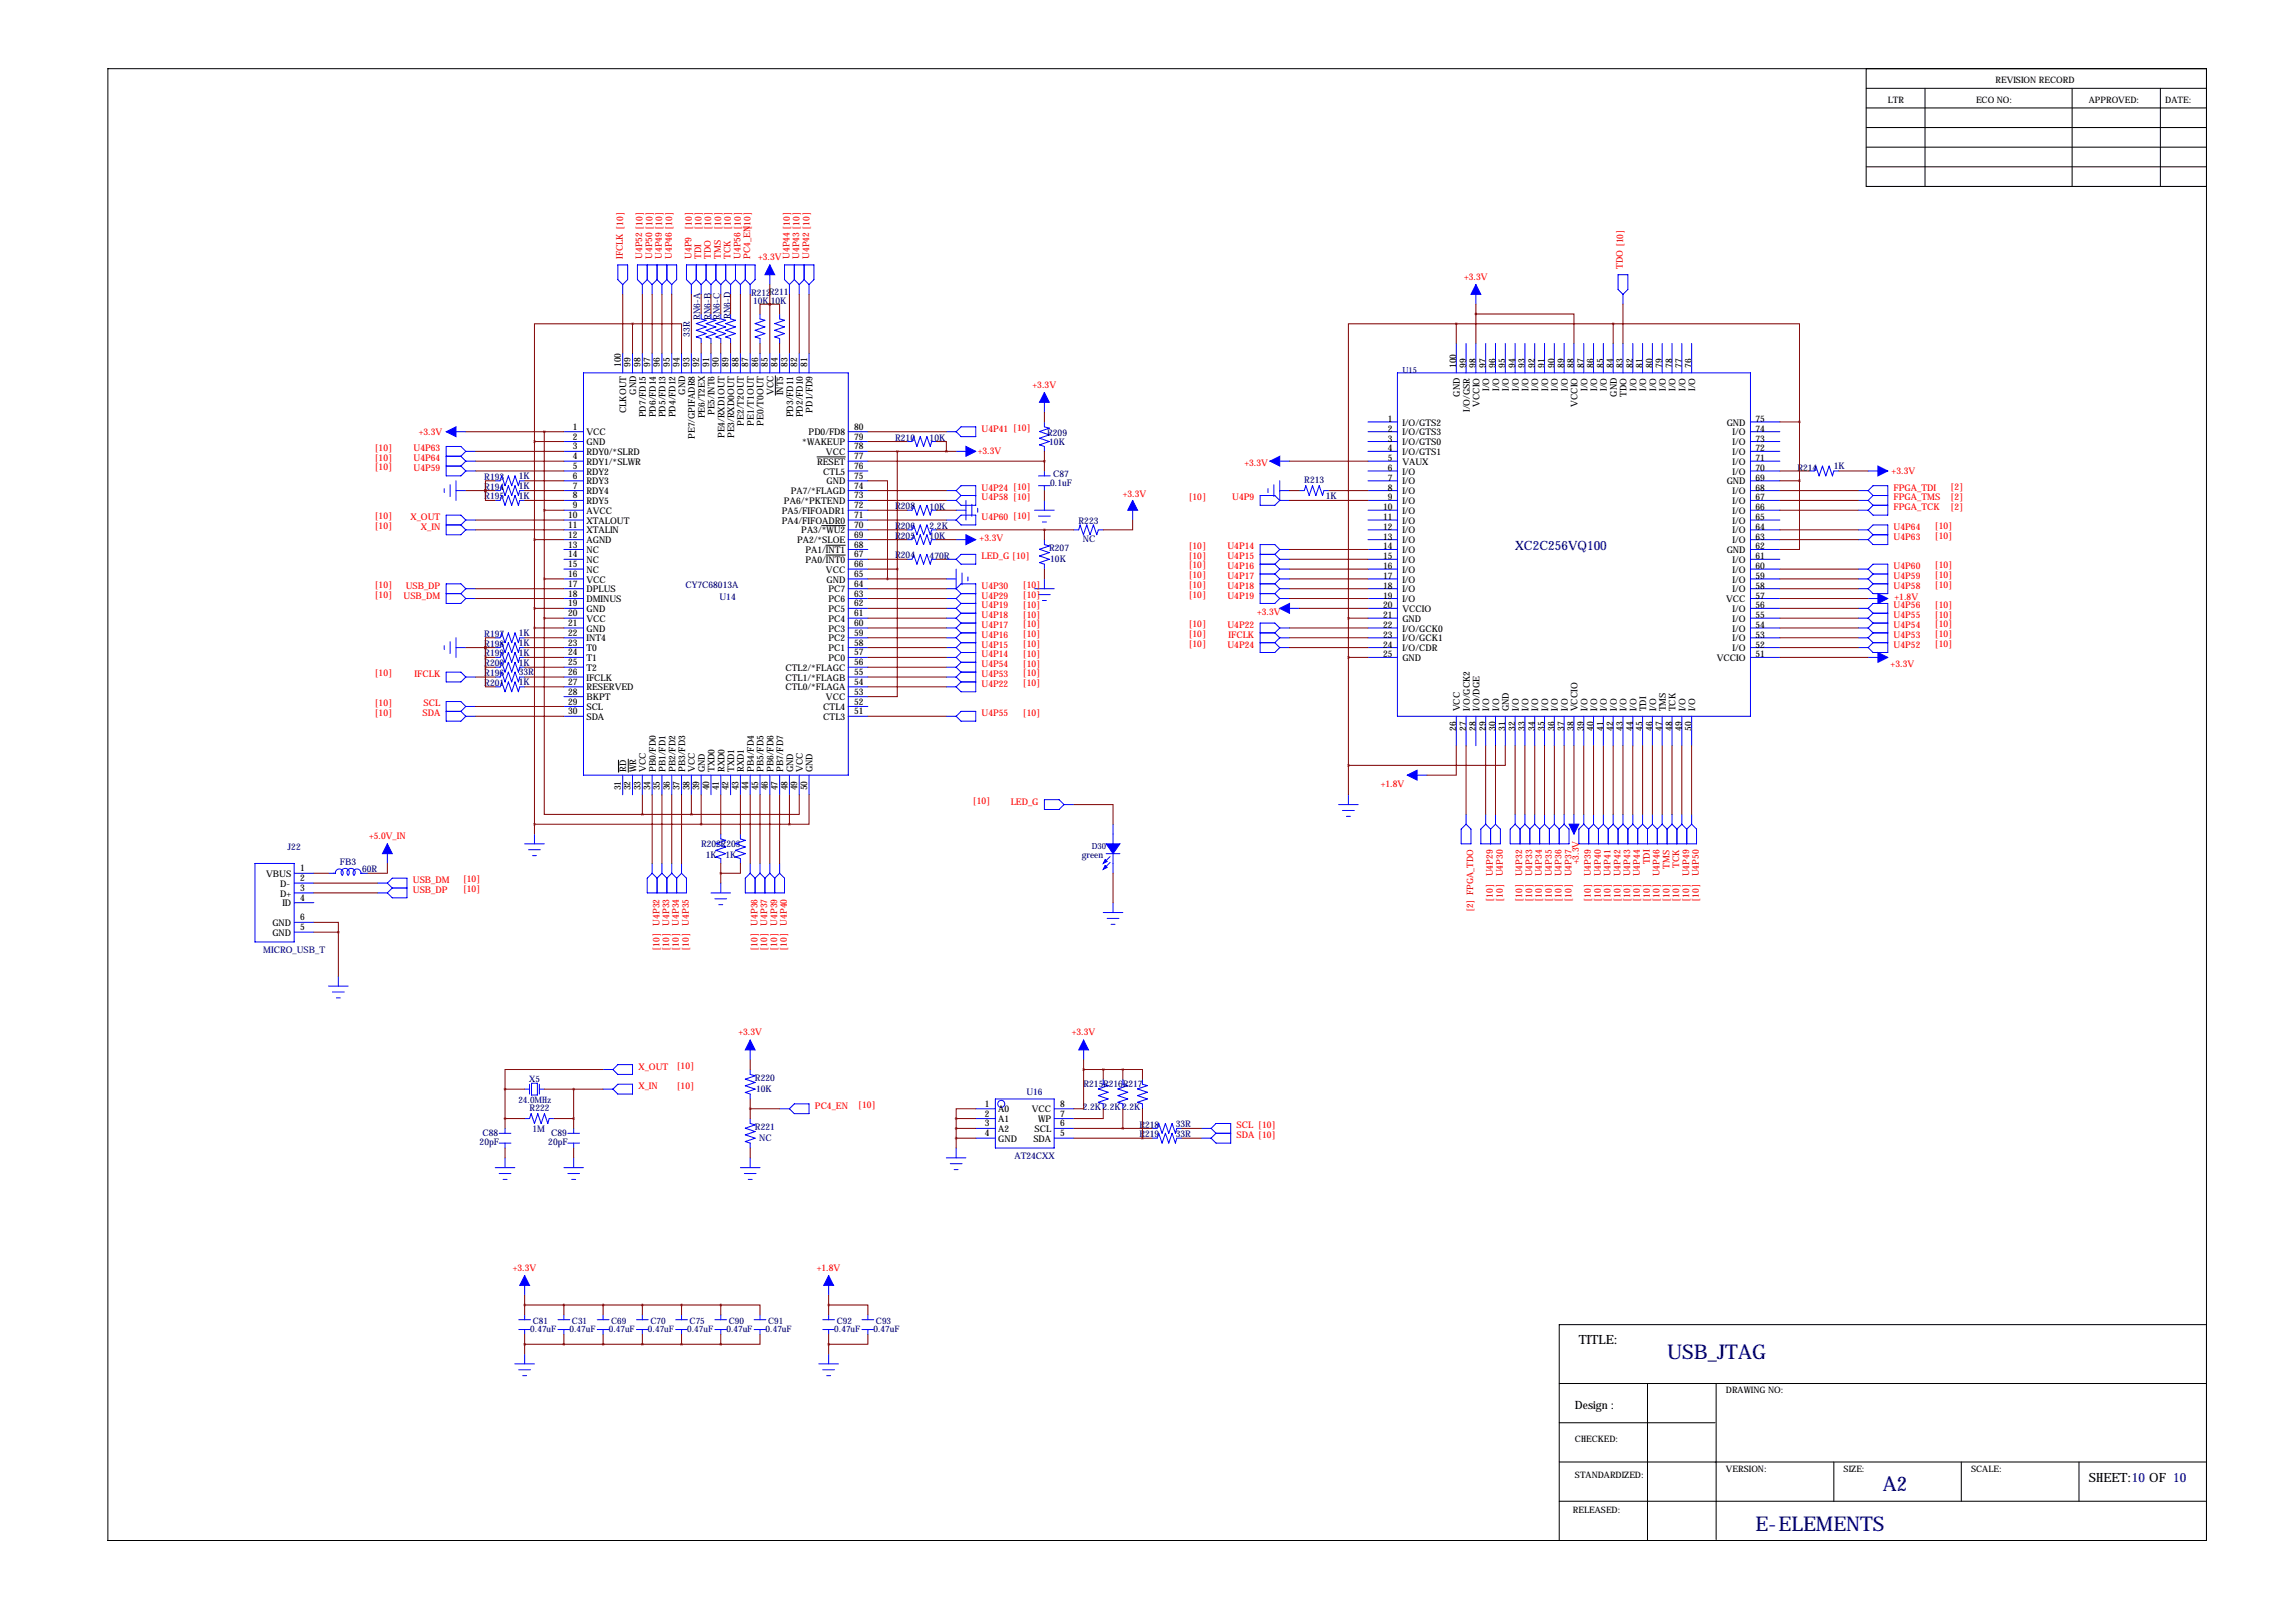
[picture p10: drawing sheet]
<svg xmlns="http://www.w3.org/2000/svg" width="594mm" height="419mm" viewBox="0 0 594 419" stroke-linecap="round" stroke-linejoin="round" font-family="sans-serif">
<defs><g id="words">
<g font-size="5.3" fill="#000080">
<text x="431.8" y="351.8">USB_JTAG</text>
<text x="487.7" y="386.1">A2</text>
<text x="454.7" y="396.2">E-ELEMENTS</text>
</g>
<text font-size="3.3" fill="#000080" x="392.4" y="142.3">XC2C256VQ100</text>
<g font-size="3.3">
<text x="408.9" y="348">TITLE:</text>
<text x="541" y="383.5">SHEET:10 OF 10</text>
</g>
<text font-size="3" x="407.9" y="364.7">Design :</text>
<g font-size="2.4" fill="#f00">
<text x="179.2" y="59.5" transform="rotate(-90 179.2 59.5)">[10]</text>
<text x="181.7" y="59.5" transform="rotate(-90 181.7 59.5)">[10]</text>
<text x="184.2" y="59.5" transform="rotate(-90 184.2 59.5)">[10]</text>
<text x="186.8" y="59.5" transform="rotate(-90 186.8 59.5)">[10]</text>
<text x="189.3" y="59.5" transform="rotate(-90 189.3 59.5)">[10]</text>
<text x="161.3" y="67.1" transform="rotate(-90 161.3 67.1)">IFCLK [10]</text>
<text x="166.4" y="67.1" transform="rotate(-90 166.4 67.1)">U4P52 [10]</text>
<text x="168.9" y="67.1" transform="rotate(-90 168.9 67.1)">U4P50 [10]</text>
<text x="171.4" y="67.1" transform="rotate(-90 171.4 67.1)">U4P49 [10]</text>
<text x="174" y="67.1" transform="rotate(-90 174 67.1)">U4P46 [10]</text>
<text x="179.1" y="67.1" transform="rotate(-90 179.1 67.1)">U4P9</text>
<text x="181.6" y="67.1" transform="rotate(-90 181.6 67.1)">TDI</text>
<text x="184.2" y="67.1" transform="rotate(-90 184.2 67.1)">TDO</text>
<text x="186.7" y="67.1" transform="rotate(-90 186.7 67.1)">TMS</text>
<text x="189.2" y="67.1" transform="rotate(-90 189.2 67.1)">TCK</text>
<text x="191.8" y="67.1" transform="rotate(-90 191.8 67.1)">U4P56 [10]</text>
<text x="194.3" y="67.1" transform="rotate(-90 194.3 67.1)">PC4_EN[10]</text>
<text x="196.3" y="67.3">+3.3V</text>
<text x="204.5" y="67.1" transform="rotate(-90 204.5 67.1)">U4P44 [10]</text>
<text x="207" y="67.1" transform="rotate(-90 207 67.1)">U4P43 [10]</text>
<text x="209.6" y="67.1" transform="rotate(-90 209.6 67.1)">U4P42 [10]</text>
<text x="420.4" y="69.6" transform="rotate(-90 420.4 69.6)">TDO [10]</text>
<text x="379.2" y="72.4">+3.3V</text>
<text x="267.5" y="100.3">+3.3V</text>
<text x="108.4" y="112.5">+3.3V</text>
<text x="254.3" y="111.8">U4P41 [10]</text>
<text x="97" y="119.2">[10]</text>
<text x="97" y="116.7">[10]</text>
<text x="107.1" y="119.4">U4P64</text>
<text x="107.1" y="116.8">U4P63</text>
<text x="253.2" y="117.4">+3.3V</text>
<text x="97" y="121.8">[10]</text>
<text x="107.1" y="121.9">U4P59</text>
<text x="322.3" y="120.7">+3.3V</text>
<text x="490" y="122.7">+3.3V</text>
<text x="254.3" y="129.5">U4P58 [10]</text>
<text x="254.3" y="127">U4P24 [10]</text>
<text x="290.8" y="128.8">+3.3V</text>
<text x="307.8" y="129.4">[10]</text>
<text x="319.2" y="129.5">U4P9</text>
<text x="490.5" y="129.5">FPGA_TMS</text>
<text x="490.5" y="127">FPGA_TDI</text>
<text x="505.1" y="129.4">[2]</text>
<text x="505.1" y="131.9">[2]</text>
<text x="505.1" y="126.8">[2]</text>
<text x="97" y="137">[10]</text>
<text x="97" y="134.5">[10]</text>
<text x="106.3" y="134.6">X_OUT</text>
<text x="109" y="137.2">X_IN</text>
<text x="254.3" y="134.6">U4P60 [10]</text>
<text x="490.5" y="132.1">FPGA_TCK</text>
<text x="490.5" y="137.2">U4P64</text>
<text x="501.1" y="137">[10]</text>
<text x="253.7" y="140">+3.3V</text>
<text x="307.8" y="142.1">[10]</text>
<text x="317.9" y="142.2">U4P14</text>
<text x="490.5" y="139.7">U4P63</text>
<text x="501.1" y="139.5">[10]</text>
<text x="254.3" y="144.8">LED_G [10]</text>
<text x="307.8" y="149.7">[10]</text>
<text x="307.8" y="147.2">[10]</text>
<text x="307.8" y="144.6">[10]</text>
<text x="317.9" y="149.9">U4P17</text>
<text x="317.9" y="147.3">U4P16</text>
<text x="317.9" y="144.8">U4P15</text>
<text x="490.5" y="147.3">U4P60</text>
<text x="490.5" y="149.9">U4P59</text>
<text x="501.1" y="147.2">[10]</text>
<text x="501.1" y="149.7">[10]</text>
<text x="97" y="154.8">[10]</text>
<text x="97" y="152.2">[10]</text>
<text x="104.5" y="154.9">USB_DM</text>
<text x="105.1" y="152.4">USB_DP</text>
<text x="254.3" y="154.9">U4P29</text>
<text x="254.3" y="152.4">U4P30</text>
<text x="264.9" y="154.8">[10]</text>
<text x="264.9" y="152.2">[10]</text>
<text x="307.8" y="154.8">[10]</text>
<text x="307.8" y="152.2">[10]</text>
<text x="317.9" y="154.9">U4P19</text>
<text x="317.9" y="152.4">U4P18</text>
<text x="490.5" y="152.4">U4P58</text>
<text x="490.7" y="155.2">+1.8V</text>
<text x="501.1" y="152.2">[10]</text>
<text x="254.3" y="160">U4P18</text>
<text x="254.3" y="157.5">U4P19</text>
<text x="264.9" y="159.9">[10]</text>
<text x="264.9" y="157.3">[10]</text>
<text x="325.6" y="159.3">+3.3V</text>
<text x="490.5" y="157.5">U4P56</text>
<text x="490.5" y="160">U4P55</text>
<text x="501.1" y="157.3">[10]</text>
<text x="501.1" y="159.9">[10]</text>
<text x="254.3" y="167.6">U4P15</text>
<text x="254.3" y="165.1">U4P16</text>
<text x="254.3" y="162.6">U4P17</text>
<text x="264.9" y="167.5">[10]</text>
<text x="264.9" y="164.9">[10]</text>
<text x="264.9" y="162.4">[10]</text>
<text x="307.8" y="167.5">[10]</text>
<text x="307.8" y="164.9">[10]</text>
<text x="307.8" y="162.4">[10]</text>
<text x="317.9" y="167.6">U4P24</text>
<text x="317.9" y="162.6">U4P22</text>
<text x="318.2" y="165.1">IFCLK</text>
<text x="490.5" y="162.6">U4P54</text>
<text x="490.5" y="165.1">U4P53</text>
<text x="490.5" y="167.6">U4P52</text>
<text x="501.1" y="162.4">[10]</text>
<text x="501.1" y="164.9">[10]</text>
<text x="501.1" y="167.5">[10]</text>
<text x="254.3" y="172.7">U4P54</text>
<text x="254.3" y="170.2">U4P14</text>
<text x="264.9" y="172.6">[10]</text>
<text x="264.9" y="170">[10]</text>
<text x="489.7" y="172.6">+3.3V</text>
<text x="97" y="175.1">[10]</text>
<text x="107.4" y="175.3">IFCLK</text>
<text x="254.3" y="177.8">U4P22</text>
<text x="254.3" y="175.3">U4P53</text>
<text x="264.9" y="177.6">[10]</text>
<text x="264.9" y="175.1">[10]</text>
<text x="97" y="185.3">[10]</text>
<text x="97" y="182.7">[10]</text>
<text x="109.4" y="185.4">SDA</text>
<text x="109.7" y="182.9">SCL</text>
<text x="254.3" y="185.4">U4P55</text>
<text x="264.9" y="185.3">[10]</text>
<text x="357.6" y="203.8">+1.8V</text>
<text x="251.9" y="208.1">[10]</text>
<text x="261.8" y="208.3">LED_G</text>
<text x="95.6" y="217.2">+5.0V_IN</text>
<text x="386.7" y="226.9" transform="rotate(-90 386.7 226.9)">U4P29</text>
<text x="389.2" y="226.9" transform="rotate(-90 389.2 226.9)">U4P30</text>
<text x="394.3" y="226.9" transform="rotate(-90 394.3 226.9)">U4P32</text>
<text x="396.8" y="226.9" transform="rotate(-90 396.8 226.9)">U4P33</text>
<text x="399.4" y="226.9" transform="rotate(-90 399.4 226.9)">U4P34</text>
<text x="401.9" y="226.9" transform="rotate(-90 401.9 226.9)">U4P35</text>
<text x="404.5" y="226.9" transform="rotate(-90 404.5 226.9)">U4P36</text>
<text x="407" y="226.9" transform="rotate(-90 407 226.9)">U4P37</text>
<text x="408.9" y="223.8" transform="rotate(-90 408.9 223.8)">+3.3V</text>
<text x="412.1" y="226.9" transform="rotate(-90 412.1 226.9)">U4P39</text>
<text x="414.6" y="226.9" transform="rotate(-90 414.6 226.9)">U4P40</text>
<text x="417.2" y="226.9" transform="rotate(-90 417.2 226.9)">U4P41</text>
<text x="419.7" y="226.9" transform="rotate(-90 419.7 226.9)">U4P42</text>
<text x="422.2" y="226.9" transform="rotate(-90 422.2 226.9)">U4P43</text>
<text x="424.8" y="226.9" transform="rotate(-90 424.8 226.9)">U4P44</text>
<text x="427.3" y="223.8" transform="rotate(-90 427.3 223.8)">TDI</text>
<text x="429.9" y="226.9" transform="rotate(-90 429.9 226.9)">U4P46</text>
<text x="432.4" y="224.9" transform="rotate(-90 432.4 224.9)">TMS</text>
<text x="434.9" y="224.7" transform="rotate(-90 434.9 224.7)">TCK</text>
<text x="437.5" y="226.9" transform="rotate(-90 437.5 226.9)">U4P49</text>
<text x="440" y="226.9" transform="rotate(-90 440 226.9)">U4P50</text>
<text x="106.9" y="231.1">USB_DP</text>
<text x="106.9" y="228.6">USB_DM</text>
<text x="119.8" y="231">[10]</text>
<text x="119.8" y="228.4">[10]</text>
<text x="386.7" y="233.5" transform="rotate(-90 386.7 233.5)">[10]</text>
<text x="389.2" y="233.5" transform="rotate(-90 389.2 233.5)">[10]</text>
<text x="394.3" y="233.5" transform="rotate(-90 394.3 233.5)">[10]</text>
<text x="396.8" y="233.5" transform="rotate(-90 396.8 233.5)">[10]</text>
<text x="399.4" y="233.5" transform="rotate(-90 399.4 233.5)">[10]</text>
<text x="401.9" y="233.5" transform="rotate(-90 401.9 233.5)">[10]</text>
<text x="404.5" y="233.5" transform="rotate(-90 404.5 233.5)">[10]</text>
<text x="407" y="233.5" transform="rotate(-90 407 233.5)">[10]</text>
<text x="412.1" y="233.5" transform="rotate(-90 412.1 233.5)">[10]</text>
<text x="414.6" y="233.5" transform="rotate(-90 414.6 233.5)">[10]</text>
<text x="417.2" y="233.5" transform="rotate(-90 417.2 233.5)">[10]</text>
<text x="419.7" y="233.5" transform="rotate(-90 419.7 233.5)">[10]</text>
<text x="422.2" y="233.5" transform="rotate(-90 422.2 233.5)">[10]</text>
<text x="424.8" y="233.5" transform="rotate(-90 424.8 233.5)">[10]</text>
<text x="427.3" y="233.5" transform="rotate(-90 427.3 233.5)">[10]</text>
<text x="429.9" y="233.5" transform="rotate(-90 429.9 233.5)">[10]</text>
<text x="432.4" y="233.5" transform="rotate(-90 432.4 233.5)">[10]</text>
<text x="434.9" y="233.5" transform="rotate(-90 434.9 233.5)">[10]</text>
<text x="437.5" y="233.5" transform="rotate(-90 437.5 233.5)">[10]</text>
<text x="440" y="233.5" transform="rotate(-90 440 233.5)">[10]</text>
<text x="170.8" y="239.6" transform="rotate(-90 170.8 239.6)">U4P32</text>
<text x="173.3" y="239.6" transform="rotate(-90 173.3 239.6)">U4P33</text>
<text x="175.9" y="239.6" transform="rotate(-90 175.9 239.6)">U4P34</text>
<text x="178.4" y="239.6" transform="rotate(-90 178.4 239.6)">U4P35</text>
<text x="196.2" y="239.6" transform="rotate(-90 196.2 239.6)">U4P36</text>
<text x="198.7" y="239.6" transform="rotate(-90 198.7 239.6)">U4P37</text>
<text x="201.3" y="239.6" transform="rotate(-90 201.3 239.6)">U4P39</text>
<text x="203.8" y="239.6" transform="rotate(-90 203.8 239.6)">U4P40</text>
<text x="170.8" y="246.2" transform="rotate(-90 170.8 246.2)">[10]</text>
<text x="173.3" y="246.2" transform="rotate(-90 173.3 246.2)">[10]</text>
<text x="175.9" y="246.2" transform="rotate(-90 175.9 246.2)">[10]</text>
<text x="178.4" y="246.2" transform="rotate(-90 178.4 246.2)">[10]</text>
<text x="196.2" y="246.2" transform="rotate(-90 196.2 246.2)">[10]</text>
<text x="198.7" y="246.2" transform="rotate(-90 198.7 246.2)">[10]</text>
<text x="201.3" y="246.2" transform="rotate(-90 201.3 246.2)">[10]</text>
<text x="203.8" y="246.2" transform="rotate(-90 203.8 246.2)">[10]</text>
<text x="191.3" y="268">+3.3V</text>
<text x="277.6" y="268">+3.3V</text>
<text x="165.4" y="276.9">X_OUT</text>
<text x="165.4" y="281.9">X_IN</text>
<text x="175.2" y="276.7">[10]</text>
<text x="175.2" y="281.8">[10]</text>
<text x="211.1" y="287">PC4_EN</text>
<text x="222.2" y="286.9">[10]</text>
<text x="320.3" y="292.1">SCL [10]</text>
<text x="320.3" y="294.6">SDA [10]</text>
<text x="132.8" y="328.9">+3.3V</text>
<text x="211.6" y="328.9">+1.8V</text>
</g>
<g font-size="2.4" fill="#000080">
<text x="194.5" y="76.5">R212R211</text>
<text x="181.4" y="82.8" transform="rotate(-90 181.4 82.8)">RN6-A</text>
<text x="184.2" y="82.8" transform="rotate(-90 184.2 82.8)">RN6-B</text>
<text x="186.4" y="82.8" transform="rotate(-90 186.4 82.8)">RN6-C</text>
<text x="189.2" y="82.6" transform="rotate(-90 189.2 82.6)">RN6-D</text>
<text x="195.1" y="78.7">10K 10K</text>
<text x="178.6" y="87.1" transform="rotate(-90 178.6 87.1)">33R</text>
<text x="271.2" y="112.9">R209</text>
<text x="231.9" y="114">R210</text>
<text x="240.8" y="114.1">10K</text>
<text x="271.8" y="115.3">10K</text>
<text x="125.4" y="124.2">R193</text>
<text x="134.4" y="124">1K</text>
<text x="272" y="125.7">0.1uF</text>
<text x="272.8" y="123.5">C87</text>
<text x="337.8" y="125.1">R213</text>
<text x="465.5" y="121.9">R214</text>
<text x="475" y="121.5">1K</text>
<text x="125.4" y="126.7">R194</text>
<text x="125.4" y="129.3">R195</text>
<text x="134.4" y="126.6">1K</text>
<text x="134.4" y="129.1">1K</text>
<text x="231.9" y="131.8">R208</text>
<text x="240.8" y="131.9">10K</text>
<text x="343.4" y="129.1">1K</text>
<text x="231.9" y="136.9">R206</text>
<text x="240.8" y="137">2.2K</text>
<text x="279.4" y="135.7">R223</text>
<text x="231.9" y="139.4">R205</text>
<text x="240.8" y="139.5">10K</text>
<text x="271.7" y="142.6">R207</text>
<text x="280.5" y="140.2">NC</text>
<text x="231.9" y="144.5">R204</text>
<text x="240.8" y="144.6">470R</text>
<text x="272" y="145.5">10K</text>
<text x="177.5" y="152.1">CY7C68013A</text>
<text x="186.4" y="155.3">U14</text>
<text x="125.4" y="164.8">R197</text>
<text x="125.4" y="167.4">R198</text>
<text x="134.4" y="164.7">1K</text>
<text x="134.4" y="167.2">1K</text>
<text x="125.4" y="169.9">R199</text>
<text x="125.4" y="172.5">R200</text>
<text x="134.4" y="169.8">1K</text>
<text x="134.4" y="172.3">1K</text>
<text x="125.4" y="175">R196</text>
<text x="125.4" y="177.5">R201</text>
<text x="134.4" y="174.8">33R</text>
<text x="134.4" y="177.4">1K</text>
<text x="74.5" y="220">J22</text>
<text x="181.6" y="219.3">R202R203</text>
<text x="182.8" y="222">1K</text>
<text x="187.9" y="222">1K</text>
<text x="88.1" y="224">FB3</text>
<text x="93.8" y="225.6">60R</text>
<text x="280.2" y="222.1">green</text>
<text x="68.2" y="246.7">MICRO_USB_T</text>
<text x="195.5" y="279.7">R220</text>
<text x="280.6" y="281.3">R215R216R217</text>
<text x="137.2" y="287.6">R222</text>
<text x="195.8" y="282.7">10K</text>
<text x="265.9" y="283.5">U16</text>
<text x="280.5" y="287.3">2.2K2.2K2.2K</text>
<text x="125" y="294">C88</text>
<text x="137.9" y="292.9">1M</text>
<text x="142.7" y="294">C89</text>
<text x="195.5" y="292.4">R221</text>
<text x="295.1" y="292.1">R218</text>
<text x="304.5" y="291.7">33R</text>
<text x="124.2" y="296.4">20pF</text>
<text x="142" y="296.4">20pF</text>
<text x="196.6" y="295.4">NC</text>
<text x="295.1" y="294.4">R219</text>
<text x="304.5" y="294.2">33R</text>
<text x="262.7" y="300.1">AT24CXX</text>
</g>
<g font-size="2.4">
<text x="160.8" y="95" transform="rotate(-90 160.8 95)">100</text>
<text x="163.3" y="95" transform="rotate(-90 163.3 95)">99</text>
<text x="165.9" y="95" transform="rotate(-90 165.9 95)">98</text>
<text x="168.4" y="95" transform="rotate(-90 168.4 95)">97</text>
<text x="170.9" y="95" transform="rotate(-90 170.9 95)">96</text>
<text x="173.5" y="95" transform="rotate(-90 173.5 95)">95</text>
<text x="176" y="95" transform="rotate(-90 176 95)">94</text>
<text x="178.6" y="95" transform="rotate(-90 178.6 95)">93</text>
<text x="181.1" y="95" transform="rotate(-90 181.1 95)">92</text>
<text x="183.6" y="95" transform="rotate(-90 183.6 95)">91</text>
<text x="186.2" y="95" transform="rotate(-90 186.2 95)">90</text>
<text x="188.7" y="95" transform="rotate(-90 188.7 95)">89</text>
<text x="191.3" y="95" transform="rotate(-90 191.3 95)">88</text>
<text x="193.8" y="95" transform="rotate(-90 193.8 95)">87</text>
<text x="196.3" y="95" transform="rotate(-90 196.3 95)">86</text>
<text x="198.9" y="95" transform="rotate(-90 198.9 95)">85</text>
<text x="201.4" y="95" transform="rotate(-90 201.4 95)">84</text>
<text x="204" y="95" transform="rotate(-90 204 95)">83</text>
<text x="206.5" y="95" transform="rotate(-90 206.5 95)">82</text>
<text x="209" y="95" transform="rotate(-90 209 95)">81</text>
<text x="377.2" y="95.3" transform="rotate(-90 377.2 95.3)">100</text>
<text x="379.7" y="95.3" transform="rotate(-90 379.7 95.3)">99</text>
<text x="382.3" y="95.3" transform="rotate(-90 382.3 95.3)">98</text>
<text x="384.8" y="95.3" transform="rotate(-90 384.8 95.3)">97</text>
<text x="387.4" y="95.3" transform="rotate(-90 387.4 95.3)">96</text>
<text x="389.9" y="95.3" transform="rotate(-90 389.9 95.3)">95</text>
<text x="392.4" y="95.3" transform="rotate(-90 392.4 95.3)">94</text>
<text x="395" y="95.3" transform="rotate(-90 395 95.3)">93</text>
<text x="397.5" y="95.3" transform="rotate(-90 397.5 95.3)">92</text>
<text x="400.1" y="95.3" transform="rotate(-90 400.1 95.3)">91</text>
<text x="402.6" y="95.3" transform="rotate(-90 402.6 95.3)">90</text>
<text x="405.1" y="95.3" transform="rotate(-90 405.1 95.3)">89</text>
<text x="407.7" y="95.3" transform="rotate(-90 407.7 95.3)">88</text>
<text x="410.2" y="95.3" transform="rotate(-90 410.2 95.3)">87</text>
<text x="412.8" y="95.3" transform="rotate(-90 412.8 95.3)">86</text>
<text x="415.3" y="95.3" transform="rotate(-90 415.3 95.3)">85</text>
<text x="417.8" y="95.3" transform="rotate(-90 417.8 95.3)">84</text>
<text x="420.4" y="95.3" transform="rotate(-90 420.4 95.3)">83</text>
<text x="422.9" y="95.3" transform="rotate(-90 422.9 95.3)">82</text>
<text x="425.5" y="95.3" transform="rotate(-90 425.5 95.3)">81</text>
<text x="428" y="95.3" transform="rotate(-90 428 95.3)">80</text>
<text x="430.5" y="95.3" transform="rotate(-90 430.5 95.3)">79</text>
<text x="433.1" y="95.3" transform="rotate(-90 433.1 95.3)">78</text>
<text x="435.6" y="95.3" transform="rotate(-90 435.6 95.3)">77</text>
<text x="438.2" y="95.3" transform="rotate(-90 438.2 95.3)">76</text>
<text x="385.7" y="101.2" transform="rotate(-90 385.7 101.2)">I/O</text>
<text x="388.3" y="101.2" transform="rotate(-90 388.3 101.2)">I/O</text>
<text x="390.8" y="101.2" transform="rotate(-90 390.8 101.2)">I/O</text>
<text x="393.4" y="101.2" transform="rotate(-90 393.4 101.2)">I/O</text>
<text x="395.9" y="101.2" transform="rotate(-90 395.9 101.2)">I/O</text>
<text x="398.4" y="101.2" transform="rotate(-90 398.4 101.2)">I/O</text>
<text x="401" y="101.2" transform="rotate(-90 401 101.2)">I/O</text>
<text x="403.5" y="101.2" transform="rotate(-90 403.5 101.2)">I/O</text>
<text x="406.1" y="101.2" transform="rotate(-90 406.1 101.2)">I/O</text>
<text x="411.1" y="101.2" transform="rotate(-90 411.1 101.2)">I/O</text>
<text x="413.7" y="101.2" transform="rotate(-90 413.7 101.2)">I/O</text>
<text x="416.2" y="101.2" transform="rotate(-90 416.2 101.2)">I/O</text>
<text x="423.8" y="101.2" transform="rotate(-90 423.8 101.2)">I/O</text>
<text x="426.4" y="101.2" transform="rotate(-90 426.4 101.2)">I/O</text>
<text x="428.9" y="101.2" transform="rotate(-90 428.9 101.2)">I/O</text>
<text x="431.5" y="101.2" transform="rotate(-90 431.5 101.2)">I/O</text>
<text x="434" y="101.2" transform="rotate(-90 434 101.2)">I/O</text>
<text x="436.5" y="101.2" transform="rotate(-90 436.5 101.2)">I/O</text>
<text x="439.1" y="101.2" transform="rotate(-90 439.1 101.2)">I/O</text>
<text x="162.2" y="106.9" transform="rotate(-90 162.2 106.9)">CLKOUT</text>
<text x="164.8" y="102.2" transform="rotate(-90 164.8 102.2)">GND</text>
<text x="177.5" y="102.2" transform="rotate(-90 177.5 102.2)">GND</text>
<text x="185.1" y="107.5" transform="rotate(-90 185.1 107.5)">PE5/INT6</text>
<text x="200.3" y="102.3" transform="rotate(-90 200.3 102.3)">VCC</text>
<text x="202.9" y="102.3" transform="rotate(-90 202.9 102.3)">INT5</text>
<text x="210.5" y="106.8" transform="rotate(-90 210.5 106.8)">PD1/FD9</text>
<text x="378.1" y="102.7" transform="rotate(-90 378.1 102.7)">GND</text>
<text x="380.7" y="106.6" transform="rotate(-90 380.7 106.6)">I/O/GSR</text>
<text x="383.2" y="105.3" transform="rotate(-90 383.2 105.3)">VCCIO</text>
<text x="408.6" y="105.3" transform="rotate(-90 408.6 105.3)">VCCIO</text>
<text x="418.8" y="102.7" transform="rotate(-90 418.8 102.7)">GND</text>
<text x="421.3" y="102.7" transform="rotate(-90 421.3 102.7)">TDO</text>
<text x="148.4" y="111.3">1</text>
<text x="148.4" y="113.8">2</text>
<text x="151.9" y="112.7">VCC</text>
<text x="167.3" y="108" transform="rotate(-90 167.3 108)">PD7/FD15</text>
<text x="169.8" y="108" transform="rotate(-90 169.8 108)">PD6/FD14</text>
<text x="172.4" y="108" transform="rotate(-90 172.4 108)">PD5/FD13</text>
<text x="174.9" y="108" transform="rotate(-90 174.9 108)">PD4/FD12</text>
<text x="180" y="113.6" transform="rotate(-90 180 113.6)">PE7/GPIFADR8</text>
<text x="182.5" y="108.3" transform="rotate(-90 182.5 108.3)">PE6/T2EX</text>
<text x="187.6" y="113.4" transform="rotate(-90 187.6 113.4)">PE4/RXD1OUT</text>
<text x="190.2" y="113.4" transform="rotate(-90 190.2 113.4)">PE3/RXD0OUT</text>
<text x="192.7" y="110.2" transform="rotate(-90 192.7 110.2)">PE2/T2OUT</text>
<text x="195.2" y="110.2" transform="rotate(-90 195.2 110.2)">PE1/T1OUT</text>
<text x="197.8" y="110.2" transform="rotate(-90 197.8 110.2)">PE0/T0OUT</text>
<text x="205.4" y="108" transform="rotate(-90 205.4 108)">PD3/FD11</text>
<text x="207.9" y="108" transform="rotate(-90 207.9 108)">PD2/FD10</text>
<text x="209.4" y="112.7">PD0/FD8</text>
<text x="221.2" y="113.8">79</text>
<text x="221.2" y="111.3">80</text>
<text x="359.5" y="109.2">1</text>
<text x="359.5" y="111.8">2</text>
<text x="363.2" y="110.2">I/O/GTS2</text>
<text x="363.2" y="112.7">I/O/GTS3</text>
<text x="447.2" y="110.2">GND</text>
<text x="448.7" y="112.7">I/O</text>
<text x="454.7" y="109.2">75</text>
<text x="454.7" y="111.8">74</text>
<text x="148.4" y="116.3">3</text>
<text x="148.4" y="118.9">4</text>
<text x="151.9" y="115.2">GND</text>
<text x="151.9" y="117.8">RDY0/*SLRD</text>
<text x="207.8" y="115.2">*WAKEUP</text>
<text x="213.9" y="117.8">VCC</text>
<text x="221.2" y="118.9">77</text>
<text x="221.2" y="116.3">78</text>
<text x="359.5" y="114.3">3</text>
<text x="359.5" y="116.8">4</text>
<text x="359.5" y="119.4">5</text>
<text x="363.2" y="115.2">I/O/GTS0</text>
<text x="363.2" y="117.8">I/O/GTS1</text>
<text x="448.7" y="117.8">I/O</text>
<text x="448.7" y="115.2">I/O</text>
<text x="454.7" y="119.4">71</text>
<text x="454.7" y="116.8">72</text>
<text x="454.7" y="114.3">73</text>
<text x="148.4" y="121.4">5</text>
<text x="148.4" y="124">6</text>
<text x="151.9" y="120.3">RDY1/*SLWR</text>
<text x="151.9" y="122.9">RDY2</text>
<text x="151.9" y="125.4">RDY3</text>
<text x="211.6" y="120.3">RESET</text>
<text x="213.2" y="122.9">CTL5</text>
<text x="214.1" y="125.4">GND</text>
<text x="221.2" y="124">75</text>
<text x="221.2" y="121.4">76</text>
<text x="359.5" y="121.9">6</text>
<text x="359.5" y="124.5">7</text>
<text x="363.2" y="122.9">I/O</text>
<text x="363.2" y="125.4">I/O</text>
<text x="363.2" y="120.3">VAUX</text>
<text x="447.2" y="125.4">GND</text>
<text x="448.7" y="120.3">I/O</text>
<text x="448.7" y="122.9">I/O</text>
<text x="454.7" y="124.5">69</text>
<text x="454.7" y="121.9">70</text>
<text x="148.4" y="126.5">7</text>
<text x="148.4" y="129">8</text>
<text x="148.4" y="131.6">9</text>
<text x="151.9" y="127.9">RDY4</text>
<text x="151.9" y="130.5">RDY5</text>
<text x="203.1" y="130.5">PA6/*PKTEND</text>
<text x="204.8" y="127.9">PA7/*FLAGD</text>
<text x="221.2" y="131.6">72</text>
<text x="221.2" y="129">73</text>
<text x="221.2" y="126.5">74</text>
<text x="359.5" y="127">8</text>
<text x="359.5" y="129.5">9</text>
<text x="363.2" y="127.9">I/O</text>
<text x="363.2" y="130.5">I/O</text>
<text x="448.7" y="130.5">I/O</text>
<text x="448.7" y="127.9">I/O</text>
<text x="454.7" y="129.5">67</text>
<text x="454.7" y="127">68</text>
<text x="147.2" y="134.1">10</text>
<text x="147.2" y="136.7">11</text>
<text x="151.9" y="133">AVCC</text>
<text x="151.9" y="135.6">XTALOUT</text>
<text x="202.5" y="135.6">PA4/FIFOADR0</text>
<text x="202.5" y="133">PA5/FIFOADR1</text>
<text x="221.2" y="136.7">70</text>
<text x="221.2" y="134.1">71</text>
<text x="358.2" y="137.2">12</text>
<text x="358.2" y="132.1">10</text>
<text x="358.2" y="134.6">11</text>
<text x="363.2" y="133">I/O</text>
<text x="363.2" y="135.6">I/O</text>
<text x="448.7" y="135.6">I/O</text>
<text x="448.7" y="133">I/O</text>
<text x="454.7" y="137.2">64</text>
<text x="454.7" y="134.6">65</text>
<text x="454.7" y="132.1">66</text>
<text x="147.2" y="139.2">12</text>
<text x="147.2" y="141.7">13</text>
<text x="151.9" y="138.1">XTALIN</text>
<text x="151.9" y="140.6">AGND</text>
<text x="151.9" y="143.2">NC</text>
<text x="206.4" y="140.6">PA2/*SLOE</text>
<text x="207.5" y="138.1">PA3/*WU2</text>
<text x="208.6" y="143.2">PA1/INT1</text>
<text x="221.2" y="141.7">68</text>
<text x="221.2" y="139.2">69</text>
<text x="358.2" y="142.2">14</text>
<text x="358.2" y="139.7">13</text>
<text x="363.2" y="138.1">I/O</text>
<text x="363.2" y="143.2">I/O</text>
<text x="363.2" y="140.6">I/O</text>
<text x="447.2" y="143.2">GND</text>
<text x="448.7" y="140.6">I/O</text>
<text x="448.7" y="138.1">I/O</text>
<text x="454.7" y="142.2">62</text>
<text x="454.7" y="139.7">63</text>
<text x="147.2" y="144.3">14</text>
<text x="147.2" y="146.8">15</text>
<text x="147.2" y="149.4">16</text>
<text x="151.9" y="145.7">NC</text>
<text x="151.9" y="148.3">NC</text>
<text x="208.6" y="145.7">PA0/INT0</text>
<text x="213.9" y="148.3">VCC</text>
<text x="221.2" y="149.4">65</text>
<text x="221.2" y="146.8">66</text>
<text x="221.2" y="144.3">67</text>
<text x="358.2" y="144.8">15</text>
<text x="358.2" y="147.3">16</text>
<text x="358.2" y="149.9">17</text>
<text x="363.2" y="145.7">I/O</text>
<text x="363.2" y="148.3">I/O</text>
<text x="448.7" y="148.3">I/O</text>
<text x="448.7" y="145.7">I/O</text>
<text x="454.7" y="149.9">59</text>
<text x="454.7" y="147.3">60</text>
<text x="454.7" y="144.8">61</text>
<text x="147.2" y="151.9">17</text>
<text x="147.2" y="154.4">18</text>
<text x="151.9" y="153.3">DPLUS</text>
<text x="151.9" y="150.8">VCC</text>
<text x="151.9" y="155.9">DMINUS</text>
<text x="214.1" y="150.8">GND</text>
<text x="214.6" y="155.9">PC6</text>
<text x="214.6" y="153.3">PC7</text>
<text x="221.2" y="154.4">63</text>
<text x="221.2" y="151.9">64</text>
<text x="358.2" y="152.4">18</text>
<text x="358.2" y="154.9">19</text>
<text x="363.2" y="150.8">I/O</text>
<text x="363.2" y="153.3">I/O</text>
<text x="363.2" y="155.9">I/O</text>
<text x="447.1" y="155.9">VCC</text>
<text x="448.7" y="153.3">I/O</text>
<text x="448.7" y="150.8">I/O</text>
<text x="454.7" y="152.4">58</text>
<text x="454.7" y="154.9">57</text>
<text x="147.2" y="157">19</text>
<text x="147.2" y="159.5">20</text>
<text x="151.9" y="158.4">GND</text>
<text x="151.9" y="161">VCC</text>
<text x="214.6" y="161">PC4</text>
<text x="214.6" y="158.4">PC5</text>
<text x="221.2" y="159.5">61</text>
<text x="221.2" y="157">62</text>
<text x="358.2" y="160">21</text>
<text x="358.2" y="157.5">20</text>
<text x="363.2" y="161">GND</text>
<text x="363.2" y="158.4">VCCIO</text>
<text x="448.7" y="161">I/O</text>
<text x="448.7" y="158.4">I/O</text>
<text x="454.7" y="160">55</text>
<text x="454.7" y="157.5">56</text>
<text x="147.2" y="162.1">21</text>
<text x="147.2" y="164.6">22</text>
<text x="147.2" y="167.1">23</text>
<text x="151.9" y="163.5">GND</text>
<text x="151.9" y="166">INT4</text>
<text x="214.6" y="166">PC2</text>
<text x="214.6" y="163.5">PC3</text>
<text x="221.2" y="167.1">58</text>
<text x="221.2" y="164.6">59</text>
<text x="221.2" y="162.1">60</text>
<text x="358.2" y="167.6">24</text>
<text x="358.2" y="162.6">22</text>
<text x="358.2" y="165.1">23</text>
<text x="363.2" y="163.5">I/O/GCK0</text>
<text x="363.2" y="166">I/O/GCK1</text>
<text x="448.7" y="166">I/O</text>
<text x="448.7" y="163.5">I/O</text>
<text x="454.7" y="167.6">52</text>
<text x="454.7" y="165.1">53</text>
<text x="454.7" y="162.6">54</text>
<text x="147.2" y="169.7">24</text>
<text x="147.2" y="172.2">25</text>
<text x="151.9" y="168.6">T0</text>
<text x="151.9" y="171.1">T1</text>
<text x="151.9" y="173.7">T2</text>
<text x="203.5" y="173.7">CTL2/*FLAGC</text>
<text x="214.6" y="171.1">PC0</text>
<text x="214.6" y="168.6">PC1</text>
<text x="221.2" y="172.2">56</text>
<text x="221.2" y="169.7">57</text>
<text x="358.2" y="170.2">25</text>
<text x="363.2" y="171.1">GND</text>
<text x="363.2" y="168.6">I/O/CDR</text>
<text x="444.6" y="171.1">VCCIO</text>
<text x="448.7" y="168.6">I/O</text>
<text x="454.7" y="170.2">51</text>
<text x="147.2" y="174.8">26</text>
<text x="147.2" y="177.3">27</text>
<text x="147.2" y="179.8">28</text>
<text x="151.9" y="176.2">IFCLK</text>
<text x="151.9" y="178.7">RESERVED</text>
<text x="203.5" y="178.7">CTL0/*FLAGA</text>
<text x="203.5" y="176.2">CTL1/*FLAGB</text>
<text x="221.2" y="179.8">53</text>
<text x="221.2" y="177.3">54</text>
<text x="221.2" y="174.8">55</text>
<text x="147.2" y="182.4">29</text>
<text x="147.2" y="184.9">30</text>
<text x="151.9" y="181.3">BKPT</text>
<text x="151.9" y="183.8">SCL</text>
<text x="213.2" y="183.8">CTL4</text>
<text x="213.9" y="181.3">VCC</text>
<text x="221.2" y="184.9">51</text>
<text x="221.2" y="182.4">52</text>
<text x="378.1" y="184.1" transform="rotate(-90 378.1 184.1)">VCC</text>
<text x="380.7" y="184.1" transform="rotate(-90 380.7 184.1)">I/O/GCK2</text>
<text x="383.2" y="184.1" transform="rotate(-90 383.2 184.1)">I/O/DGE</text>
<text x="385.7" y="184.1" transform="rotate(-90 385.7 184.1)">I/O</text>
<text x="388.3" y="184.1" transform="rotate(-90 388.3 184.1)">I/O</text>
<text x="390.8" y="184.1" transform="rotate(-90 390.8 184.1)">GND</text>
<text x="393.4" y="184.1" transform="rotate(-90 393.4 184.1)">I/O</text>
<text x="395.9" y="184.1" transform="rotate(-90 395.9 184.1)">I/O</text>
<text x="398.4" y="184.1" transform="rotate(-90 398.4 184.1)">I/O</text>
<text x="401" y="184.1" transform="rotate(-90 401 184.1)">I/O</text>
<text x="403.5" y="184.1" transform="rotate(-90 403.5 184.1)">I/O</text>
<text x="406.1" y="184.1" transform="rotate(-90 406.1 184.1)">I/O</text>
<text x="408.6" y="184.1" transform="rotate(-90 408.6 184.1)">VCCIO</text>
<text x="411.1" y="184.1" transform="rotate(-90 411.1 184.1)">I/O</text>
<text x="413.7" y="184.1" transform="rotate(-90 413.7 184.1)">I/O</text>
<text x="416.2" y="184.1" transform="rotate(-90 416.2 184.1)">I/O</text>
<text x="418.8" y="184.1" transform="rotate(-90 418.8 184.1)">I/O</text>
<text x="421.3" y="184.1" transform="rotate(-90 421.3 184.1)">I/O</text>
<text x="423.8" y="184.1" transform="rotate(-90 423.8 184.1)">I/O</text>
<text x="426.4" y="184.1" transform="rotate(-90 426.4 184.1)">TDI</text>
<text x="428.9" y="184.1" transform="rotate(-90 428.9 184.1)">I/O</text>
<text x="431.5" y="184.1" transform="rotate(-90 431.5 184.1)">TMS</text>
<text x="434" y="184.1" transform="rotate(-90 434 184.1)">TCK</text>
<text x="436.5" y="184.1" transform="rotate(-90 436.5 184.1)">I/O</text>
<text x="439.1" y="184.1" transform="rotate(-90 439.1 184.1)">I/O</text>
<text x="151.9" y="186.4">SDA</text>
<text x="213.2" y="186.4">CTL3</text>
<text x="377.2" y="189.1" transform="rotate(-90 377.2 189.1)">26</text>
<text x="379.7" y="189.1" transform="rotate(-90 379.7 189.1)">27</text>
<text x="382.3" y="189.1" transform="rotate(-90 382.3 189.1)">28</text>
<text x="384.8" y="189.1" transform="rotate(-90 384.8 189.1)">29</text>
<text x="387.4" y="189.1" transform="rotate(-90 387.4 189.1)">30</text>
<text x="389.9" y="189.1" transform="rotate(-90 389.9 189.1)">31</text>
<text x="392.4" y="189.1" transform="rotate(-90 392.4 189.1)">32</text>
<text x="395" y="189.1" transform="rotate(-90 395 189.1)">33</text>
<text x="397.5" y="189.1" transform="rotate(-90 397.5 189.1)">34</text>
<text x="400.1" y="189.1" transform="rotate(-90 400.1 189.1)">35</text>
<text x="402.6" y="189.1" transform="rotate(-90 402.6 189.1)">36</text>
<text x="405.1" y="189.1" transform="rotate(-90 405.1 189.1)">37</text>
<text x="407.7" y="189.1" transform="rotate(-90 407.7 189.1)">38</text>
<text x="410.2" y="189.1" transform="rotate(-90 410.2 189.1)">39</text>
<text x="412.8" y="189.1" transform="rotate(-90 412.8 189.1)">40</text>
<text x="415.3" y="189.1" transform="rotate(-90 415.3 189.1)">41</text>
<text x="417.8" y="189.1" transform="rotate(-90 417.8 189.1)">42</text>
<text x="420.4" y="189.1" transform="rotate(-90 420.4 189.1)">43</text>
<text x="422.9" y="189.1" transform="rotate(-90 422.9 189.1)">44</text>
<text x="425.5" y="189.1" transform="rotate(-90 425.5 189.1)">45</text>
<text x="428" y="189.1" transform="rotate(-90 428 189.1)">46</text>
<text x="430.5" y="189.1" transform="rotate(-90 430.5 189.1)">47</text>
<text x="433.1" y="189.1" transform="rotate(-90 433.1 189.1)">48</text>
<text x="435.6" y="189.1" transform="rotate(-90 435.6 189.1)">49</text>
<text x="438.2" y="189.1" transform="rotate(-90 438.2 189.1)">50</text>
<text x="162.2" y="199.9" transform="rotate(-90 162.2 199.9)">RD</text>
<text x="164.8" y="199.9" transform="rotate(-90 164.8 199.9)">WR</text>
<text x="167.3" y="199.9" transform="rotate(-90 167.3 199.9)">VCC</text>
<text x="169.8" y="199.9" transform="rotate(-90 169.8 199.9)">PB0/FD0</text>
<text x="172.4" y="199.9" transform="rotate(-90 172.4 199.9)">PB1/FD1</text>
<text x="174.9" y="199.9" transform="rotate(-90 174.9 199.9)">PB2/FD2</text>
<text x="177.5" y="199.9" transform="rotate(-90 177.5 199.9)">PB3/FD3</text>
<text x="180" y="199.9" transform="rotate(-90 180 199.9)">VCC</text>
<text x="182.5" y="199.9" transform="rotate(-90 182.5 199.9)">GND</text>
<text x="185.1" y="199.9" transform="rotate(-90 185.1 199.9)">TXD0</text>
<text x="187.6" y="199.9" transform="rotate(-90 187.6 199.9)">RXD0</text>
<text x="190.2" y="199.9" transform="rotate(-90 190.2 199.9)">TXD1</text>
<text x="192.7" y="199.9" transform="rotate(-90 192.7 199.9)">RXD1</text>
<text x="195.2" y="199.9" transform="rotate(-90 195.2 199.9)">PB4/FD4</text>
<text x="197.8" y="199.9" transform="rotate(-90 197.8 199.9)">PB5/FD5</text>
<text x="200.3" y="199.9" transform="rotate(-90 200.3 199.9)">PB6/FD6</text>
<text x="202.9" y="199.9" transform="rotate(-90 202.9 199.9)">PB7/FD7</text>
<text x="205.4" y="199.9" transform="rotate(-90 205.4 199.9)">GND</text>
<text x="207.9" y="199.9" transform="rotate(-90 207.9 199.9)">VCC</text>
<text x="210.5" y="199.9" transform="rotate(-90 210.5 199.9)">GND</text>
<text x="160.8" y="204.6" transform="rotate(-90 160.8 204.6)">31</text>
<text x="163.3" y="204.6" transform="rotate(-90 163.3 204.6)">32</text>
<text x="165.9" y="204.6" transform="rotate(-90 165.9 204.6)">33</text>
<text x="168.4" y="204.6" transform="rotate(-90 168.4 204.6)">34</text>
<text x="170.9" y="204.6" transform="rotate(-90 170.9 204.6)">35</text>
<text x="173.5" y="204.6" transform="rotate(-90 173.5 204.6)">36</text>
<text x="176" y="204.6" transform="rotate(-90 176 204.6)">37</text>
<text x="178.6" y="204.6" transform="rotate(-90 178.6 204.6)">38</text>
<text x="181.1" y="204.6" transform="rotate(-90 181.1 204.6)">39</text>
<text x="183.6" y="204.6" transform="rotate(-90 183.6 204.6)">40</text>
<text x="186.2" y="204.6" transform="rotate(-90 186.2 204.6)">41</text>
<text x="188.7" y="204.6" transform="rotate(-90 188.7 204.6)">42</text>
<text x="191.3" y="204.6" transform="rotate(-90 191.3 204.6)">43</text>
<text x="193.8" y="204.6" transform="rotate(-90 193.8 204.6)">44</text>
<text x="196.3" y="204.6" transform="rotate(-90 196.3 204.6)">45</text>
<text x="198.9" y="204.6" transform="rotate(-90 198.9 204.6)">46</text>
<text x="201.4" y="204.6" transform="rotate(-90 201.4 204.6)">47</text>
<text x="204" y="204.6" transform="rotate(-90 204 204.6)">48</text>
<text x="206.5" y="204.6" transform="rotate(-90 206.5 204.6)">49</text>
<text x="209" y="204.6" transform="rotate(-90 209 204.6)">50</text>
<text x="68.9" y="227">VBUS</text>
<text x="77.7" y="225.6">1</text>
<text x="72.6" y="229.5">D-</text>
<text x="72.6" y="232.1">D+</text>
<text x="77.7" y="228.1">2</text>
<text x="77.7" y="230.6">3</text>
<text x="77.7" y="233.2">4</text>
<text x="70.5" y="239.7">GND</text>
<text x="73.1" y="234.6">ID</text>
<text x="77.7" y="238.3">6</text>
<text x="70.5" y="242.2">GND</text>
<text x="77.7" y="240.8">5</text>
<text x="255.1" y="286.5">1</text>
<text x="258.6" y="288">A0</text>
<text x="267.3" y="288">VCC</text>
<text x="274.6" y="286.5">8</text>
<text x="255.1" y="289.1">2</text>
<text x="255.1" y="291.6">3</text>
<text x="258.6" y="290.5">A1</text>
<text x="258.6" y="293">A2</text>
<text x="267.9" y="293">SCL</text>
<text x="268.9" y="290.5">WP</text>
<text x="274.6" y="289.1">7</text>
<text x="274.6" y="291.6">6</text>
<text x="255.1" y="294.1">4</text>
<text x="258.6" y="295.6">GND</text>
<text x="267.7" y="295.6">SDA</text>
<text x="274.6" y="294.1">5</text>
</g>
<g font-size="2.3">
<text x="516.9" y="21.6">REVISION RECORD</text>
<text x="489" y="26.7">LTR</text>
<text x="511.8" y="26.7">ECO NO:</text>
<text x="541" y="26.7">APPROVED:</text>
<text x="560.8" y="26.7">DATE:</text>
<text x="447" y="360.7">DRAWING NO:</text>
<text x="407.9" y="373.4">CHECKED:</text>
<text x="407.9" y="382.5">STANDARDIZED:</text>
<text x="447" y="381">VERSION:</text>
<text x="477.5" y="381">SIZE:</text>
<text x="510.5" y="381">SCALE:</text>
<text x="407.4" y="391.7">RELEASED:</text>
</g>
<text font-size="2.3" fill="#f00" x="381.5" y="236.2" transform="rotate(-90 381.5 236.2)">[2] FPGA_TDO</text>
<g font-size="2.3" fill="#000080">
<text x="137.1" y="280">X5</text>
<text x="134.3" y="285.6">24.0MHz</text>
<text x="137.4" y="344.9">0.47uF</text>
<text x="138" y="342.7">C81</text>
<text x="147.5" y="344.9">0.47uF</text>
<text x="148.1" y="342.7">C31</text>
<text x="157.7" y="344.9">0.47uF</text>
<text x="158.3" y="342.7">C69</text>
<text x="167.8" y="344.9">0.47uF</text>
<text x="168.5" y="342.7">C70</text>
<text x="178" y="344.9">0.47uF</text>
<text x="178.6" y="342.7">C75</text>
<text x="188.2" y="344.9">0.47uF</text>
<text x="188.8" y="342.7">C90</text>
<text x="198.3" y="344.9">0.47uF</text>
<text x="198.9" y="342.7">C91</text>
<text x="216.1" y="344.9">0.47uF</text>
<text x="216.7" y="342.7">C92</text>
<text x="226.3" y="344.9">0.47uF</text>
<text x="226.9" y="342.7">C93</text>
</g>
<text font-size="2.2" fill="#000080" x="282.8" y="219.7">D30</text>
<text font-size="2.1" fill="#000080" x="363.2" y="96.5">U15</text>
</g></defs>
<g fill="none" stroke="#000" stroke-width=".26">
<path d="M27.9 17.8h543.6v381h-543.6zM483.4 17.8v30.5h88.1M483.4 22.9h88.1M483.4 27.9h88.1M483.4 33h88.1M483.4 38.1h88.1M498.6 22.9v25.4M536.7 22.9v25.4M559.6 22.9v25.4M483.4 43.2h88.1M200.8 97.3v5M211.6 118.3h7.3"/>
<path d="M212.8 136.1h6.1M213.9 143.7h5M213.9 141.1h5M160.2 196.8v3.1M162.7 196.5v3.4M403.9 358.1h167.6M426.7 358.1v40.7M444.5 358.1v40.4M571.5 342.9h-167.6v55.9M403.9 378.5h167.6M403.9 368.3h40.3M475 378.5v10.1"/>
<path d="M508 378.5v10.1M538.5 378.5v10.1M403.9 388.6h167.6"/>
</g>
<g fill="none" stroke="#00f" stroke-width=".26">
<path d="M160 68.6h2.6v3.8l-1.3 1.3-1.3-1.3zM161.3 73.7v2.5M166.4 73.7v2.5M166.4 73.7l-1.3-1.3v-3.8h10.2v3.8l-1.3 1.3M167.6 72.4l-1.2 1.3M167.6 68.6v3.8M167.6 72.4l1.3 1.3M168.9 73.7v2.5M170.2 72.4l-1.3 1.3M170.2 68.6v3.8M170.2 72.4l1.2 1.3M171.4 73.7v2.5"/>
<path d="M172.7 68.6v3.8M172.7 72.4l1.3 1.3M172.7 72.4l-1.3 1.3M174 73.7v2.5M179.1 73.7v2.5M179.1 73.7l-1.3-1.3v-3.8h17.8v3.8l-1.3 1.3M180.3 68.6v3.8M180.3 72.4l1.3 1.3M180.3 72.4l-1.2 1.3M181.6 73.7v2.5M182.9 72.4l-1.3 1.3M182.9 68.6v3.8"/>
<path d="M182.9 72.4l1.2 1.3M184.1 73.7v2.5M185.4 68.6v3.8M185.4 72.4l1.3 1.3M185.4 72.4l-1.3 1.3M186.7 73.7v2.5M188 68.6v3.8M188 72.4l1.2 1.3M188 72.4l-1.3 1.3M189.2 73.7v2.5M190.5 72.4l1.3 1.3M190.5 68.6v3.8"/>
<path d="M190.5 72.4l-1.3 1.3M191.8 73.7v2.5M193 68.6v3.8M193 72.4l1.3 1.3M193 72.4l-1.2 1.3M194.3 73.7v2.5M199.4 68.6v5.1M204.5 73.7v2.5M204.5 73.7l-1.3-1.3v-3.8h7.6v3.8l-1.3 1.3M205.7 68.6v3.8M205.7 72.4l1.3 1.3M205.7 72.4l-1.2 1.3"/>
<path d="M207 73.7v2.5M208.3 68.6v3.8M208.3 72.4l1.2 1.3M208.3 72.4l-1.3 1.3M209.5 73.7v2.5M382.3 73.7v5M419.1 71.1h2.5v3.8l-1.2 1.3-1.3-1.3zM420.4 76.2v2.5M151.1 96.5h68.6v104.2h-68.6zM161.3 91.4v5.1M163.8 91.4v5.1M166.4 91.4v5.1"/>
<path d="M168.9 91.4v5.1M171.4 91.4v5.1M174 91.4v5.1M176.5 91.4v5.1M179.1 91.4v5.1M181.6 81.3v1.3l1.3 .3-2.6 .9 2.6 .8-2.6 .9 2.6 .9-2.6 .8 1.3 .4v1.3M181.6 91.4v5.1M184.1 81.3v1.3l1.3 .3-2.5 .9 2.5 .8-2.5 .9 2.5 .9-2.5 .8 1.2 .4v1.3M184.1 91.4v5.1M186.7 81.3v1.3l1.3 .3-2.6 .9 2.6 .8-2.6 .9 2.6 .9-2.6 .8 1.3 .4v1.3M186.7 91.4v5.1M189.2 81.3v1.3l1.3 .3-2.5 .9 2.5 .8-2.5 .9 2.5 .9-2.5 .8 1.2 .4v1.3"/>
<path d="M189.2 91.4v5.1M191.8 91.4v5.1M194.3 91.4v5.1M196.8 81.3v1.3l1.3 .3-2.5 .9 2.5 .8-2.5 .9 2.5 .9-2.5 .8 1.2 .4v1.3M196.8 91.4v5.1M199.4 91.4v5.1M201.9 81.3v1.3l1.3 .3-2.5 .9 2.5 .8-2.5 .9 2.5 .9-2.5 .8 1.2 .4v1.3M201.9 91.4v5.1M204.5 91.4v5.1M207 91.4v5.1M209.5 91.4v5.1M361.9 96.5h91.5v88.9h-91.5z"/>
<path d="M377.2 88.9v7.6M379.7 88.9v7.6M382.3 88.9v7.6M384.8 88.9v7.6M387.3 88.9v7.6M389.9 88.9v7.6M392.4 88.9v7.6M395 88.9v7.6M397.5 88.9v7.6M400 88.9v7.6M402.6 88.9v7.6M405.1 88.9v7.6"/>
<path d="M407.7 88.9v7.6M410.2 88.9v7.6M412.7 88.9v7.6M415.3 88.9v7.6M417.8 88.9v7.6M420.4 88.9v7.6M422.9 88.9v7.6M425.4 88.9v7.6M428 88.9v7.6M430.5 88.9v7.6M433.1 88.9v7.6M435.6 88.9v7.6"/>
<path d="M438.1 88.9v7.6M115.6 111.8h5M115.6 118.1h3.8M119.4 118.1l1.2 1.3M120.6 116.8h2.6M120.6 119.4h2.6M120.6 116.8l-1.2-1.2h-3.8v7.6h3.8l1.2-1.3M120.6 119.4l-1.2 1.2M120.6 116.8l-1.2 1.3M146 111.8h5.1M146 114.3h5.1M146 116.8h5.1"/>
<path d="M146 119.4h5.1M219.7 111.8h5.1M219.7 114.3h5.1M219.7 116.8h5.1M219.7 119.4h5.1M234.9 114.3h1.3l.4-1.3 .9 2.6 .9-2.6 .8 2.6 .9-2.6 .8 2.6 .4-1.3h1.3M245.1 111.8h2.5M247.6 116.8h5.1M247.6 111.8l1.3-1.3h3.8v2.5h-3.8zM270.5 101.6v5.1M270.5 109.2v1.3l1.3 .3-2.6 .9 2.6 .9-2.6 .8 2.6 .9-2.6 .9 1.3 .4v1.2M328.9 119.4h5.1"/>
<path d="M354.3 111.8h7.6M354.3 114.3h7.6M354.3 116.8h7.6M354.3 119.4h7.6M354.3 109.2h7.6M453.4 111.8h7.6M453.4 114.3h7.6M453.4 116.8h7.6M453.4 119.4h7.6M453.4 109.2h7.6M115.1 126.5v1M115.6 135.9h3.8"/>
<path d="M115.6 120.6h3.8M116.6 125.5v3M118.1 127h2.5M118.1 124.5v5M119.4 135.9l1.2 1.3M119.4 120.6l1.2 1.3M120.6 121.9h2.6M120.6 134.6h2.6M120.6 137.2h2.6M120.6 134.6l-1.2-1.3h-3.8v5.1h3.8l1.2-1.2M120.6 134.6l-1.2 1.3M128.3 124.5h1.2l.4-1.3 .9 2.5 .9-2.5 .8 2.5 .9-2.5 .9 2.5 .3-1.2h1.3"/>
<path d="M128.3 127h1.2l.4-1.3 .9 2.6 .9-2.6 .8 2.6 .9-2.6 .9 2.6 .3-1.3h1.3M128.3 129.5h1.2l.4-1.2 .9 2.5 .9-2.5 .8 2.5 .9-2.5 .9 2.5 .3-1.3h1.3M146 121.9h5.1M146 124.5h5.1M146 127h5.1M146 129.5h5.1M146 132.1h5.1M146 134.6h5.1M146 137.2h5.1M146 139.7h5.1M219.7 121.9h5.1M219.7 124.5h5.1"/>
<path d="M219.7 127h5.1M219.7 129.5h5.1M219.7 132.1h5.1M219.7 134.6h5.1M219.7 137.2h5.1M219.7 139.7h5.1M234.9 132.1h1.3l.4-1.3 .9 2.5 .9-2.5 .8 2.5 .9-2.5 .8 2.5 .4-1.2h1.3M234.9 137.2h1.3l.4-1.3 .9 2.5 .9-2.5 .8 2.5 .9-2.5 .8 2.5 .4-1.2h1.3M234.9 139.7h1.3l.4-1.3 .9 2.6 .9-2.6 .8 2.6 .9-2.6 .8 2.6 .4-1.3h1.3M245.1 127h2.5M245.1 129.5h2.5M245.1 134.6h2.5"/>
<path d="M247.6 132.1h2.6M247.6 139.7h5.1M247.6 127l1.3-1.3h3.8v5.1h-3.8l-1.3-1.3M247.6 134.6l1.3-1.3h3.8v2.6h-3.8zM247.6 127l1.3 1.3M248.9 128.3h3.8M248.9 128.3l-1.3 1.2M250.2 129.5v5.1M251.7 130.6v3M253.2 131.6v1M268 132.1h5M269 125.7h3"/>
<path d="M269 123.2h3M269 133.6h3M270 135.1h1M270.5 139.7v1.3l1.3 .3-2.6 .9 2.6 .9-2.6 .8 2.6 .9-2.6 .8 1.3 .5v1.2M270.5 121.9v1.3M270.5 125.7v1.3M270.5 129.5v2.6M278.1 137.2h1.3l.4-1.3 .8 2.5 .9-2.5 .8 2.5 .9-2.5 .9 2.5 .4-1.2h1.3M293.4 129.5v5.1M326.4 128.3h3.8l1.3 1.2-1.3 1.3h-3.8zM328.4 126.5v1M329.9 125.5v3"/>
<path d="M331.5 127h2.5M331.5 129.5h2.5M331.5 124.5v5M336.5 127h1.3l.4-1.3 .9 2.6 .9-2.6 .8 2.6 .9-2.6 .8 2.6 .4-1.3h1.3M354.3 121.9h7.6M354.3 124.5h7.6M354.3 127h7.6M354.3 129.5h7.6M354.3 132.1h7.6M354.3 134.6h7.6M354.3 137.2h7.6M354.3 139.7h7.6"/>
<path d="M453.4 121.9h7.6M453.4 124.5h7.6M453.4 127h7.6M453.4 129.5h7.6M453.4 132.1h7.6M453.4 134.6h7.6M453.4 137.2h7.6M453.4 139.7h7.6M468.6 121.9h1.3l.4-1.3 .9 2.6 .8-2.6 .9 2.6 .9-2.6 .8 2.6 .4-1.3h1.2M481.3 127h2.6M481.3 129.5h2.6M481.3 132.1h2.6"/>
<path d="M481.3 137.2h2.6M481.3 139.7h2.6M483.9 121.9h5M483.9 127l1.2-1.3h3.8v7.6h-3.8l-1.2-1.2M483.9 137.2l1.2-1.3h3.8v5.1h-3.8l-1.2-1.3M483.9 129.5l1.2 1.3M483.9 137.2l1.2 1.2M483.9 127l1.2 1.3M485.1 138.4h3.8M485.1 130.8h3.8M485.1 128.3h3.8M485.1 128.3l-1.2 1.2"/>
<path d="M485.1 130.8l-1.2 1.3M485.1 138.4l-1.2 1.3M115.6 153.7h3.8M119.4 153.7l1.2 1.2M120.6 152.4h2.6M120.6 154.9h2.6M120.6 152.4l-1.2-1.3h-3.8v5.1h3.8l1.2-1.3M120.6 152.4l-1.2 1.3M146 142.2h5.1M146 144.8h5.1M146 147.3h5.1M146 152.4h5.1"/>
<path d="M146 149.9h5.1M146 154.9h5.1M146 157.5h5.1M219.7 142.2h5.1M219.7 144.8h5.1M219.7 147.3h5.1M219.7 152.4h5.1M219.7 149.9h5.1M219.7 154.9h5.1M219.7 157.5h5.1M234.9 144.8h1.3l.4-1.3 .9 2.6 .9-2.6 .8 2.6 .9-2.6 .8 2.6 .4-1.3h1.3M245.1 144.8h2.5"/>
<path d="M245.1 152.4h2.5M245.1 149.9h2.5M245.1 154.9h2.5M245.1 157.5h2.5M247.6 152.4l1.3-1.3h3.8v28h-3.8l-1.3-1.3M247.6 147.3v5.1M247.6 157.5l1.3 1.3M247.6 154.9l1.3 1.3M247.6 152.4l1.3 1.3M248.9 143.5h3.8v2.6h-3.8l-1.3-1.3zM248.9 156.2h3.8M248.9 153.7h3.8"/>
<path d="M248.9 158.8h3.8M248.9 158.8l-1.3 1.2M248.9 156.2l-1.3 1.3M248.9 153.7l-1.3 1.2M249.2 148.3v3.1M250.7 149.4v1M268 152.4h5M269 153.9h3M270 155.4h1M270.5 149.9v2.5M326.4 153.7h3.8M326.4 151.1h3.8"/>
<path d="M326.4 148.6h3.8M326.4 146.1h3.8M326.4 143.5h3.8M330.2 153.7l1.3 1.2M330.2 151.1l1.3 1.3M330.2 148.6l1.3 1.3M330.2 146.1l1.3 1.2M330.2 143.5l1.3 1.3M331.5 142.2h2.5M331.5 144.8h2.5M331.5 147.3h2.5M331.5 152.4h2.5"/>
<path d="M331.5 149.9h2.5M331.5 154.9h2.5M331.5 157.5h5M331.5 142.2l-1.3-1.2h-3.8v15.2h3.8l1.3-1.3M331.5 152.4l-1.3 1.3M331.5 149.9l-1.3 1.2M331.5 147.3l-1.3 1.3M331.5 144.8l-1.3 1.3M331.5 142.2l-1.3 1.3M354.3 142.2h7.6M354.3 144.8h7.6M354.3 147.3h7.6"/>
<path d="M354.3 152.4h7.6M354.3 149.9h7.6M354.3 154.9h7.6M354.3 157.5h7.6M453.4 142.2h7.6M453.4 144.8h7.6M453.4 147.3h7.6M453.4 152.4h7.6M453.4 149.9h7.6M453.4 154.9h7.6M453.4 157.5h7.6M481.3 147.3h2.6"/>
<path d="M481.3 152.4h2.6M481.3 149.9h2.6M481.3 157.5h2.6M483.9 154.9h5M483.9 157.5l1.2-1.3h3.8v12.7h-3.8l-1.2-1.3M483.9 147.3l1.2-1.2h3.8v7.6h-3.8l-1.2-1.3M483.9 147.3l1.2 1.3M483.9 149.9l1.2 1.2M483.9 157.5l1.2 1.3M485.1 151.1h3.8M485.1 148.6h3.8M485.1 158.8h3.8"/>
<path d="M485.1 148.6l-1.2 1.3M485.1 151.1l-1.2 1.3M485.1 158.8l-1.2 1.2M115.1 167.1v1M115.6 174h3.8l1.2 1.3-1.2 1.2h-3.8zM116.6 166.1v3.1M118.1 167.6h2.5M118.1 165.1v5.1M120.6 175.3h2.6M128.3 165.1h1.2l.4-1.3 .9 2.6 .9-2.6 .8 2.6 .9-2.6 .9 2.6 .3-1.3h1.3M128.3 167.6h1.2l.4-1.2 .9 2.5 .9-2.5 .8 2.5 .9-2.5 .9 2.5 .3-1.3h1.3M128.3 170.2h1.2l.4-1.3 .9 2.5 .9-2.5 .8 2.5 .9-2.5 .9 2.5 .3-1.2h1.3"/>
<path d="M128.3 172.7h1.2l.4-1.3 .9 2.6 .9-2.6 .8 2.6 .9-2.6 .9 2.6 .3-1.3h1.3M128.3 175.3h1.2l.4-1.3 .9 2.5 .9-2.5 .8 2.5 .9-2.5 .9 2.5 .3-1.2h1.3M128.3 177.8h1.2l.4-1.3 .9 2.6 .9-2.6 .8 2.6 .9-2.6 .9 2.6 .3-1.3h1.3M146 160h5.1M146 162.6h5.1M146 165.1h5.1M146 167.6h5.1M146 170.2h5.1M146 172.7h5.1M146 175.3h5.1M146 177.8h5.1M219.7 160h5.1"/>
<path d="M219.7 162.6h5.1M219.7 165.1h5.1M219.7 167.6h5.1M219.7 170.2h5.1M219.7 172.7h5.1M219.7 175.3h5.1M219.7 177.8h5.1M245.1 160h2.5M245.1 162.6h2.5M245.1 165.1h2.5M245.1 167.6h2.5M245.1 170.2h2.5"/>
<path d="M245.1 172.7h2.5M245.1 175.3h2.5M245.1 177.8h2.5M247.6 175.3l1.3 1.2M247.6 172.7l1.3 1.3M247.6 170.2l1.3 1.2M247.6 167.6l1.3 1.3M247.6 165.1l1.3 1.3M247.6 162.6l1.3 1.2M247.6 160l1.3 1.3M248.9 176.5h3.8M248.9 174h3.8"/>
<path d="M248.9 168.9h3.8M248.9 166.4h3.8M248.9 163.8h3.8M248.9 161.3h3.8M248.9 176.5l-1.3 1.3M248.9 174l-1.3 1.3M248.9 171.4h3.8M248.9 171.4l-1.3 1.3M248.9 168.9l-1.3 1.3M248.9 166.4l-1.3 1.2M248.9 163.8l-1.3 1.3M248.9 161.3l-1.3 1.3"/>
<path d="M326.4 166.4h3.8M326.4 163.8h3.8M330.2 166.4l1.3 1.2M330.2 163.8l1.3 1.3M331.5 162.6h2.5M331.5 165.1h2.5M331.5 167.6h2.5M331.5 165.1l-1.3 1.3M331.5 162.6l-1.3-1.3h-3.8v7.6h3.8l1.3-1.3M331.5 162.6l-1.3 1.2M354.3 160h7.6M354.3 162.6h7.6"/>
<path d="M354.3 165.1h7.6M354.3 167.6h7.6M354.3 170.2h7.6M453.4 160h7.6M453.4 162.6h7.6M453.4 165.1h7.6M453.4 167.6h7.6M453.4 170.2h7.6M481.3 160h2.6M481.3 162.6h2.6M481.3 165.1h2.6M481.3 167.6h2.6"/>
<path d="M483.9 170.2h5M483.9 160l1.2 1.3M483.9 162.6l1.2 1.2M483.9 165.1l1.2 1.3M485.1 166.4h3.8M485.1 163.8h3.8M485.1 161.3h3.8M485.1 161.3l-1.2 1.3M485.1 163.8l-1.2 1.3M485.1 166.4l-1.2 1.2M115.6 184.1h3.8M119.4 184.1l1.2 1.3"/>
<path d="M120.6 182.9h2.6M120.6 185.4h2.6M120.6 182.9l-1.2-1.3h-3.8v5.1h3.8l1.2-1.3M120.6 182.9l-1.2 1.2M146 180.3h5.1M146 182.9h5.1M146 185.4h5.1M219.7 180.3h5.1M219.7 182.9h5.1M219.7 185.4h5.1M245.1 185.4h2.5M248.9 184.1h3.8v2.6h-3.8l-1.3-1.3z"/>
<path d="M377.2 185.4v7.6M379.7 185.4v7.6M382.3 185.4v7.6M384.8 185.4v7.6M387.3 185.4v7.6M389.9 185.4v7.6M392.4 185.4v7.6M395 185.4v7.6M397.5 185.4v7.6M400 185.4v7.6M402.6 185.4v7.6M405.1 185.4v7.6"/>
<path d="M407.7 185.4v7.6M410.2 185.4v7.6M412.7 185.4v7.6M415.3 185.4v7.6M417.8 185.4v7.6M420.4 185.4v7.6M422.9 185.4v7.6M425.4 185.4v7.6M428 185.4v7.6M430.5 185.4v7.6M433.1 185.4v7.6M435.6 185.4v7.6"/>
<path d="M438.1 185.4v7.6M100.3 218.4v5.1M135.9 218.4h5.1M136.9 220h3.1M138.4 215.9v2.5M161.3 200.7v5M163.8 200.7v5M166.4 200.7v5M168.9 200.7v5M171.4 200.7v5M174 200.7v5M176.5 200.7v5"/>
<path d="M179.1 200.7v5M181.6 200.7v5M184.1 200.7v5M186.7 200.7v5M186.7 215.9v1.3l1.3 .3-2.6 .9 2.6 .9-2.6 .8 2.6 .9-2.6 .8 1.3 .4v1.3M189.2 200.7v5M191.8 200.7v5M191.8 215.9v1.3l1.2 .3-2.5 .9 2.5 .9-2.5 .8 2.5 .9-2.5 .8 1.3 .4v1.3M194.3 200.7v5M196.8 200.7v5M199.4 200.7v5M201.9 200.7v5"/>
<path d="M204.5 200.7v5M207 200.7v5M209.5 200.7v5M270.5 207h3.8l1.3 1.3-1.3 1.2h-3.8zM275.6 208.3h2.5M288.3 213.4v12.7M346.7 208.3h5.1M347.7 209.8h3.1M348.7 211.3h1.1M349.2 205.7v2.6M364.5 200.7h5.1M379.7 210.8v2.6"/>
<path d="M379.7 213.4l1.3 1.2v3.8h-2.5v-3.8zM384.8 210.8v2.6M384.8 213.4l-1.3 1.2v3.8h5.1v-3.8l-1.3-1.2M384.8 213.4l1.3 1.2M386.1 214.6v3.8M387.3 210.8v2.6M387.3 213.4l-1.2 1.2M392.4 210.8v2.6M392.4 213.4l-1.2 1.2v3.8h15.2v-3.8l-1.3-1.2M392.4 213.4l1.3 1.2M393.7 214.6v3.8M395 210.8v2.6"/>
<path d="M395 213.4l-1.3 1.2M395 213.4l1.2 1.2M396.2 214.6v3.8M397.5 210.8v2.6M397.5 213.4l1.3 1.2M397.5 213.4l-1.3 1.2M398.8 214.6v3.8M400 210.8v2.6M400 213.4l-1.2 1.2M400 213.4l1.3 1.2M401.3 214.6v3.8M402.6 210.8v2.6"/>
<path d="M402.6 213.4l-1.3 1.2M402.6 213.4l1.3 1.2M403.9 214.6v3.8M405.1 210.8v2.6M405.1 213.4l-1.2 1.2M407.7 210.8v5.1M410.2 210.8v2.6M410.2 213.4l-1.3 1.2v3.8h30.5v-3.8l-1.3-1.2M410.2 213.4l1.3 1.2M411.5 214.6v3.8M412.7 210.8v2.6M412.7 213.4l1.3 1.2"/>
<path d="M412.7 213.4l-1.2 1.2M414 214.6v3.8M415.3 210.8v2.6M415.3 213.4l1.3 1.2M415.3 213.4l-1.3 1.2M416.6 214.6v3.8M417.8 210.8v2.6M417.8 213.4l-1.2 1.2M417.8 213.4l1.3 1.2M419.1 214.6v3.8M420.4 210.8v2.6M420.4 213.4l-1.3 1.2"/>
<path d="M420.4 213.4l1.2 1.2M421.6 214.6v3.8M422.9 210.8v2.6M422.9 213.4l-1.3 1.2M422.9 213.4l1.3 1.2M424.2 214.6v3.8M425.4 210.8v2.6M425.4 213.4l1.3 1.2M425.4 213.4l-1.2 1.2M426.7 214.6v3.8M428 210.8v2.6M428 213.4l-1.3 1.2"/>
<path d="M428 213.4l1.3 1.2M429.3 214.6v3.8M430.5 210.8v2.6M430.5 213.4l-1.2 1.2M430.5 213.4l1.3 1.2M431.8 214.6v3.8M433.1 210.8v2.6M433.1 213.4l-1.3 1.2M433.1 213.4l1.2 1.2M434.3 214.6v3.8M435.6 210.8v2.6M435.6 213.4l-1.3 1.2"/>
<path d="M435.6 213.4l1.3 1.2M436.9 214.6v3.8M438.1 210.8v2.6M438.1 213.4l-1.2 1.2M66 223.5h10.2v20.3h-10.2zM76.2 226.1h5.1M76.2 228.6h5.1M76.2 231.1h5.1M76.2 233.7h5.1M76.2 238.8h5.1M85.1 226.1h1.8a1.02 1.02 0 0 1 1.3-1.1 1.02 1.02 0 0 1 .5 1.6M88.6 226.6a1.07 1.07 0 0 1 .1-1.5 1.07 1.07 0 0 1 1.5 0 1.07 1.07 0 0 1 0 1.5"/>
<path d="M90.2 226.6a1.07 1.07 0 0 1 0-1.5 1.07 1.07 0 0 1 1.5 0 1.07 1.07 0 0 1 0 1.5M93.5 226.1a1.02 1.02 0 0 0-1.3-1.1 1.02 1.02 0 0 0-.5 1.6M93.5 226.1h1.7M97.8 228.6h2.5M97.8 231.1h2.5M100.3 228.6l1.3-1.3h3.8v5.1h-3.8l-1.3-1.3M100.3 228.6l1.3 1.3M101.6 229.9h3.8M101.6 229.9l-1.3 1.2M137.9 221.5h1M168.9 223.5v2.6M168.9 226.1l-1.3 1.2v3.8h10.2v-3.8l-1.3-1.2"/>
<path d="M168.9 226.1l1.3 1.2M170.2 227.3v3.8M171.4 223.5v2.6M171.4 226.1l1.3 1.2M171.4 226.1l-1.2 1.2M172.7 227.3v3.8M174 223.5v2.6M174 226.1l1.3 1.2M174 226.1l-1.3 1.2M175.3 227.3v3.8M176.5 223.5v2.6M176.5 226.1l-1.2 1.2"/>
<path d="M184.1 231.1h5.1M185.2 232.7h3M186.2 234.2h1M186.7 228.6v2.5M194.3 223.5v2.6M194.3 226.1l-1.3 1.2v3.8h10.2v-3.8l-1.3-1.2M194.3 226.1l1.3 1.2M195.6 227.3v3.8M196.8 223.5v2.6M196.8 226.1l-1.2 1.2M196.8 226.1l1.3 1.2M198.1 227.3v3.8"/>
<path d="M199.4 223.5v2.6M199.4 226.1l-1.3 1.2M199.4 226.1l1.3 1.2M200.7 227.3v3.8M201.9 223.5v2.6M201.9 226.1l-1.2 1.2M285.8 236.2h5M286.5 221h3.6M286.8 237.7h3M287.5 221.7l-1.5 1.6M287.5 223.3l-1.5 1.5M287.8 239.3h1"/>
<path d="M288.3 233.7v2.5M76.2 241.3h5.1M85.1 255.3h5.1M86.1 256.8h3.1M87.1 258.3h1M87.6 252.7v2.6M156.2 276.9h2.5M158.7 276.9l1.3-1.3h3.8v2.5h-3.8zM194.3 269.2v5.1M194.3 276.9v1.2l1.3 .4-2.6 .8 2.6 .9-2.6 .9 2.6 .8-2.6 .9 1.3 .4v1.3M280.7 269.2v5.1M285.8 279.4v1.3l1.2 .3-2.5 .9 2.5 .9-2.5 .8 2.5 .9-2.5 .8 1.3 .5v1.2"/>
<path d="M290.8 279.4v1.3l1.3 .3-2.5 .9 2.5 .9-2.5 .8 2.5 .9-2.5 .8 1.2 .5v1.2M295.9 279.4v1.3l1.3 .3-2.6 .9 2.6 .9-2.6 .8 2.6 .9-2.6 .8 1.3 .5v1.2M129.3 295.9h3M129.3 293.4h3M130.8 292.1v1.3M130.8 295.9v1.3M130.8 299.7v2.6M135.9 289.6h1.3l.4-1.3 .8 2.5 .9-2.5 .9 2.5 .8-2.5 .9 2.5 .3-1.2h1.3M135.9 281.9h1.3M137.2 280.7v2.5M137.7 280.4h1.5v3.1h-1.5zM139.7 280.7v2.5"/>
<path d="M139.7 281.9h1.3M147.1 295.9h3M147.1 293.4h3M148.6 292.1v1.3M148.6 295.9v1.3M148.6 299.7v2.6M156.2 281.9h2.5M158.7 281.9l1.3-1.2h3.8v2.5h-3.8zM194.3 289.6v1.2l1.3 .4-2.6 .8 2.6 .9-2.6 .9 2.6 .8-2.6 .9 1.3 .4v1.3M194.3 299.7v2.6M201.9 287h2.6M204.5 287l1.2-1.2h3.8v2.5h-3.8z"/>
<path d="M245.1 299.7h5.1M247.6 297.2v2.5M252.7 287h5.1M252.7 289.6h5.1M252.7 292.1h5.1M252.7 294.6h5.1M257.8 284.5h15.2v12.7h-15.2zM273 287h5.1M273 289.6h5.1M273 292.1h5.1M273 294.6h5.1M298.4 292.1h1.3l.4-1.3 .9 2.6 .9-2.6 .8 2.6 .9-2.6 .8 2.6 .4-1.3h1.3"/>
<path d="M298.4 294.6h1.3l.4-1.2 .9 2.5 .9-2.5 .8 2.5 .9-2.5 .8 2.5 .4-1.3h1.3M311.1 292.1h2.6M311.1 294.6h2.6M313.7 292.1l1.3-1.3h3.8v5.1h-3.8l-1.3-1.3M313.7 292.1l1.3 1.3M315 293.4h3.8M315 293.4l-1.3 1.2M128.3 302.3h5M129.3 303.8h3M130.3 305.3h1M146 302.3h5.1M147.1 303.8h3"/>
<path d="M148.1 305.3h1M191.8 302.3h5M192.8 303.8h3M193.8 305.3h1M246.1 301.2h3.1M247.1 302.8h1.1M135.9 330.2v5.1M214.6 330.2v5.1M133.3 353.1h5.1M134.4 344.2h3M134.4 341.6h3M134.4 354.6h3"/>
<path d="M135.4 356.1h1M135.9 340.4v1.2M135.9 344.2v1.2M135.9 350.5v2.6M144.5 344.2h3.1M144.5 341.6h3.1M146 340.4v1.2M146 344.2v1.2M154.7 344.2h3M154.7 341.6h3M156.2 340.4v1.2M156.2 344.2v1.2"/>
<path d="M164.8 344.2h3.1M164.8 341.6h3.1M166.4 340.4v1.2M166.4 344.2v1.2M175 344.2h3.1M175 341.6h3.1M176.5 340.4v1.2M176.5 344.2v1.2M185.2 344.2h3M185.2 341.6h3M186.7 340.4v1.2M186.7 344.2v1.2"/>
<path d="M195.3 344.2h3.1M195.3 341.6h3.1M196.8 340.4v1.2M196.8 344.2v1.2M212.1 353.1h5.1M213.1 344.2h3.1M213.1 341.6h3.1M213.1 354.6h3.1M214.1 356.1h1M214.6 340.4v1.2M214.6 344.2v1.2M214.6 350.5v2.6"/>
<path d="M223.3 344.2h3M223.3 341.6h3M224.8 340.4v1.2M224.8 344.2v1.2"/>
<circle cx="259.3" cy="285.7" r=".91"/>
</g>
<g fill="#00f" stroke="#00f" stroke-width=".26">
<path d="M286.5 218.4h3.6l-1.8 2.6z"/>
<path d="M286.3 224l.5 .5-1 .5z"/>
<path d="M286.3 222.5l.5 .5-1 .5z"/>
<path d="M115.6 111.8l2.5-1.3v2.5z"/>
<path d="M250.2 115.6l2.5 1.2-2.5 1.3z"/>
<path d="M250.2 138.4l2.5 1.3-2.5 1.3z"/>
<path d="M270.5 101.6l1.3 2.5h-2.6z"/>
<path d="M199.4 68.6l1.3 2.5h-2.6z"/>
<path d="M331.5 157.5l2.5-1.3v2.6z"/>
<path d="M328.9 119.4l2.6-1.3v2.5z"/>
<path d="M382.3 73.7l1.2 2.5h-2.5z"/>
<path d="M364.5 200.7l2.5-1.3v2.5z"/>
<path d="M406.4 213.4h2.5l-1.2 2.5z"/>
<path d="M486.4 168.9l2.5 1.3-2.5 1.2z"/>
<path d="M486.4 153.7l2.5 1.2-2.5 1.3z"/>
<path d="M486.4 120.6l2.5 1.3-2.5 1.3z"/>
<path d="M280.7 269.2l1.2 2.6h-2.5z"/>
<path d="M194.3 269.2l1.3 2.6h-2.6z"/>
<path d="M293.4 129.5l1.2 2.6h-2.5z"/>
<path d="M135.9 330.2l1.3 2.5h-2.6z"/>
<path d="M214.6 330.2l1.3 2.5h-2.5z"/>
<path d="M100.3 218.4l1.3 2.6h-2.5z"/>
</g>
<g fill="none" stroke="#800000" stroke-width=".26">
<path d="M161.3 76.2v15.2M166.4 76.2v15.2M168.9 76.2v15.2M171.4 76.2v15.2M174 76.2v15.2M179.1 76.2v15.2M181.6 76.2v5.1M184.1 76.2v5.1M186.7 76.2v5.1M189.2 76.2v5.1M191.8 76.2v15.2M194.3 76.2v15.2"/>
<path d="M199.4 78.7h-2.6v2.6M199.4 78.7h2.5v2.6M199.4 78.7h.1M199.4 73.7v17.7M204.5 76.2v15.2M207 76.2v15.2M209.5 76.2v15.2M382.3 78.7v10.2M420.4 78.7v10.2M163.8 83.8h12.7v7.6M163.8 83.8h-25.4v30.5M163.8 83.8v7.6"/>
<path d="M181.6 88.9v2.5M184.1 88.9v2.5M186.7 88.9v2.5M189.2 88.9v2.5M196.8 88.9v2.5M201.9 88.9v2.5M377.2 83.8h-28v76.2M377.2 83.8v5.1M377.2 83.8h40.6M382.3 81.3h25.4v7.6M417.8 83.8h48.3v25.4M417.8 83.8v5.1"/>
<path d="M120.6 111.8h25.4M123.2 116.8h22.8M123.2 119.4h22.8M138.4 114.3h7.6M138.4 114.3v101.6M141 111.8v48.2M224.8 114.3h10.1M224.8 111.8h20.3M224.8 116.8h22.8M224.8 119.4h45.7M232.4 116.8v30.5M242.6 114.3h2.5v2.5"/>
<path d="M270.5 106.7v2.5M270.5 116.8v5.1M334 119.4h20.3M461 109.2h5.1M466.1 109.2v15.3M120.6 127h7.7M123.2 121.9h22.8M123.2 134.6h22.8M123.2 137.2h22.8M125.7 127h.1M125.7 127v2.5h2.6M128.3 124.5h-2.6v2.5"/>
<path d="M135.9 127h10.1M135.9 124.5h10.1M135.9 129.5h10.1M138.4 139.7h7.6M141 132.1h5M224.8 124.5h5.1v25.4M224.8 127h20.3M224.8 129.5h20.3M224.8 134.6h20.3M224.8 137.2h10.1M224.8 132.1h10.1M224.8 139.7h10.1"/>
<path d="M242.6 137.2h35.5M242.6 132.1h5M242.6 139.7h5M270.5 127v2.5M270.5 137.2v2.5M293.4 134.6v2.6h-7.6M334 127h2.5M334 129.5h20.3M344.2 127h10.1M461 121.9h7.6M461 127h20.3M461 124.5h5.1"/>
<path d="M461 129.5h20.3M461 137.2h20.3M461 132.1h20.3M461 139.7h20.3M466.1 124.5v17.7h-5.1M476.2 121.9h7.7M123.2 152.4h22.8M123.2 154.9h22.8M138.4 157.5h7.6M141 149.9h5M224.8 152.4h20.3M224.8 154.9h20.3"/>
<path d="M224.8 149.9h20.3M224.8 147.3h7.6M224.8 157.5h20.3M224.8 144.8h10.1M232.4 147.3v33h-7.6M242.6 144.8h2.5M270.5 147.3v2.6M334 152.4h20.3M334 154.9h20.3M334 149.9h20.3M334 147.3h20.3M334 144.8h20.3"/>
<path d="M334 142.2h20.3M336.5 157.5h17.8M461 152.4h20.3M461 154.9h22.9M461 149.9h20.3M461 147.3h20.3M461 157.5h20.3M120.6 167.6h7.7M123.2 175.3h5.1M125.7 172.7v5.1h2.6M125.7 167.6h.1M125.7 170.2h2.6"/>
<path d="M125.7 172.7h2.6M125.7 167.6v5.1M128.3 165.1h-2.6v2.5M135.9 165.1h10.1M135.9 167.6h10.1M135.9 170.2h10.1M135.9 172.7h10.1M135.9 175.3h10.1M135.9 177.8h10.1M138.4 162.6h7.6M141 160v50.8h25.4M141 160h5"/>
<path d="M224.8 165.1h20.3M224.8 167.6h20.3M224.8 170.2h20.3M224.8 172.7h20.3M224.8 175.3h20.3M224.8 177.8h20.3M224.8 162.6h20.3M224.8 160h20.3M334 165.1h20.3M334 167.6h20.3M334 162.6h20.3M349.2 170.2h5.1"/>
<path d="M349.2 160h5.1M349.2 160v45.7M461 165.1h20.3M461 167.6h20.3M461 170.2h22.9M461 162.6h20.3M461 160h20.3M123.2 182.9h22.8M123.2 185.4h22.8M224.8 185.4h20.3M377.2 193v7.7h-7.6M379.7 193v17.8"/>
<path d="M384.8 193v17.8M387.3 193v17.8M389.9 193v5.1h-40.7M392.4 193v17.8M395 193v17.8M397.5 193v17.8M400 193v17.8M402.6 193v17.8M405.1 193v17.8M407.7 193v17.8M410.2 193v17.8M412.7 193v17.8"/>
<path d="M415.3 193v17.8M417.8 193v17.8M420.4 193v17.8M422.9 193v17.8M425.4 193v17.8M428 193v17.8M430.5 193v17.8M433.1 193v17.8M435.6 193v17.8M438.1 193v17.8M138.4 213.4h66.1M166.4 205.7v5.1"/>
<path d="M166.4 210.8h12.7M168.9 205.7v17.8M171.4 205.7v17.8M174 205.7v17.8M176.5 205.7v17.8M179.1 205.7v5.1M181.6 205.7v7.7M186.7 205.7v10.2M191.8 205.7v10.2M194.3 205.7v17.8M196.8 205.7v17.8M199.4 205.7v17.8"/>
<path d="M201.9 205.7v17.8M204.5 205.7v7.7M207 205.7v5.1h-27.9M209.5 205.7v7.7h-5M278.1 208.3h10.2v5.1M81.3 238.8h6.3v2.5M81.3 231.1h16.5M81.3 228.6h16.5M81.3 226.1h3.8M100.3 223.5v2.6h-5.1M186.7 223.5v5.1M191.8 223.5v2.6h-5.1"/>
<path d="M288.3 226.1v7.6M81.3 241.3h6.3M87.6 241.3v11.4M156.2 276.9h-25.4v5M194.3 274.3v2.6M280.7 276.9v10.1h-2.6M280.7 274.3v2.6M280.7 276.9h10.1M285.8 276.9v2.5M290.8 276.9h5.1v2.5M290.8 276.9v2.5M130.8 289.6h5.1"/>
<path d="M130.8 281.9v10.2M130.8 297.2v2.5M130.8 281.9h5.1M141 281.9h15.2M143.5 289.6h5.1M148.6 281.9v10.2M148.6 297.2v2.5M194.3 284.5v5.1M194.3 297.2v2.5M194.3 287h7.6M247.6 294.6h5.1M247.6 289.6v7.6"/>
<path d="M247.6 292.1h5.1M247.6 289.6h5.1M252.7 287h-5.1v2.6M278.1 294.6h20.3M278.1 292.1h20.3M285.8 287v2.6h-7.7M290.8 287v5.1M295.9 287v7.6M306.1 294.6h5M306.1 292.1h5M135.9 337.8h50.8M135.9 335.3v5.1"/>
<path d="M146 337.8v2.6M156.2 337.8v2.6M166.4 337.8v2.6M176.5 337.8v2.6M186.7 337.8h10.1v2.6M186.7 337.8v2.6M214.6 337.8h10.2v2.6M214.6 335.3v5.1M135.9 348h50.8M135.9 345.4v5.1M146 345.4v2.6M156.2 345.4v2.6"/>
<path d="M166.4 345.4v2.6M176.5 345.4v2.6M186.7 345.4v2.6M196.8 345.4v2.6h-10.1M214.6 345.4v5.1M224.8 345.4v2.6h-10.2"/>
</g>
<path d="M125.7 127a.05 .05 0 0 0 .1 0 .05 .05 0 0 0-.1 0zM125.7 172.7a.05 .05 0 0 0 .1 0 .05 .05 0 0 0-.1 0zM125.7 170.2a.05 .05 0 0 0 .1 0 .05 .05 0 0 0-.1 0zM125.7 167.6a.05 .05 0 0 0 .1 0 .05 .05 0 0 0-.1 0zM140.9 111.8a.05 .05 0 0 0 .1 0 .05 .05 0 0 0-.1 0zM140.9 132.1a.05 .05 0 0 0 .1 0 .05 .05 0 0 0-.1 0zM140.9 149.9a.05 .05 0 0 0 .1 0 .05 .05 0 0 0-.1 0zM138.4 139.7a.05 .05 0 0 0 .1 0 .05 .05 0 0 0-.1 0zM140.9 160a.05 .05 0 0 0 .1 0 .05 .05 0 0 0-.1 0zM166.3 210.8a.05 .05 0 0 0 .1 0 .05 .05 0 0 0-.1 0zM179 210.8a.05 .05 0 0 0 .1 0 .05 .05 0 0 0-.1 0zM204.4 213.4a.05 .05 0 0 0 .1 0 .05 .05 0 0 0-.1 0zM138.4 162.6a.05 .05 0 0 0 .1 0 .05 .05 0 0 0-.1 0zM138.4 213.4a.05 .05 0 0 0 .1 0 .05 .05 0 0 0-.1 0zM163.8 83.8a.05 .05 0 0 0 .1 0 .05 .05 0 0 0-.1 0zM138.4 114.3a.05 .05 0 0 0 .1 0 .05 .05 0 0 0-.1 0zM125.7 167.6a.05 .05 0 0 0 .1 0 .05 .05 0 0 0-.1 0zM229.8 149.9a.05 .05 0 0 0 .1 0 .05 .05 0 0 0-.1 0zM125.7 127a.05 .05 0 0 0 .1 0 .05 .05 0 0 0-.1 0zM349.2 170.2a.05 .05 0 0 0 .1 0 .05 .05 0 0 0-.1 0zM349.2 198.1a.05 .05 0 0 0 .1 0 .05 .05 0 0 0-.1 0zM349.2 160a.05 .05 0 0 0 .1 0 .05 .05 0 0 0-.1 0zM417.8 83.8a.05 .05 0 0 0 .1 0 .05 .05 0 0 0-.1 0zM247.6 294.6a.05 .05 0 0 0 .1 0 .05 .05 0 0 0-.1 0zM247.6 292.1a.05 .05 0 0 0 .1 0 .05 .05 0 0 0-.1 0zM247.6 289.6a.05 .05 0 0 0 .1 0 .05 .05 0 0 0-.1 0zM280.6 276.9a.05 .05 0 0 0 .1 0 .05 .05 0 0 0-.1 0zM290.8 276.9a.05 .05 0 0 0 .1 0 .05 .05 0 0 0-.1 0zM285.7 276.9a.05 .05 0 0 0 .1 0 .05 .05 0 0 0-.1 0zM290.8 292.1a.05 .05 0 0 0 .1 0 .05 .05 0 0 0-.1 0zM87.6 241.3a.05 .05 0 0 0 .1 0 .05 .05 0 0 0-.1 0zM166.3 337.8a.05 .05 0 0 0 .1 0 .05 .05 0 0 0-.1 0zM166.3 348a.05 .05 0 0 0 .1 0 .05 .05 0 0 0-.1 0zM146 348a.05 .05 0 0 0 .1 0 .05 .05 0 0 0-.1 0zM146 337.8a.05 .05 0 0 0 .1 0 .05 .05 0 0 0-.1 0zM176.5 337.8a.05 .05 0 0 0 .1 0 .05 .05 0 0 0-.1 0zM176.5 348a.05 .05 0 0 0 .1 0 .05 .05 0 0 0-.1 0zM214.6 348a.05 .05 0 0 0 .1 0 .05 .05 0 0 0-.1 0zM214.6 337.8a.05 .05 0 0 0 .1 0 .05 .05 0 0 0-.1 0zM382.2 81.3a.05 .05 0 0 0 .1 0 .05 .05 0 0 0-.1 0zM138.4 157.5a.05 .05 0 0 0 .1 0 .05 .05 0 0 0-.1 0z" fill="#800000" stroke="#800000" stroke-width=".63"/>
<use href="#words"/>
</svg>
